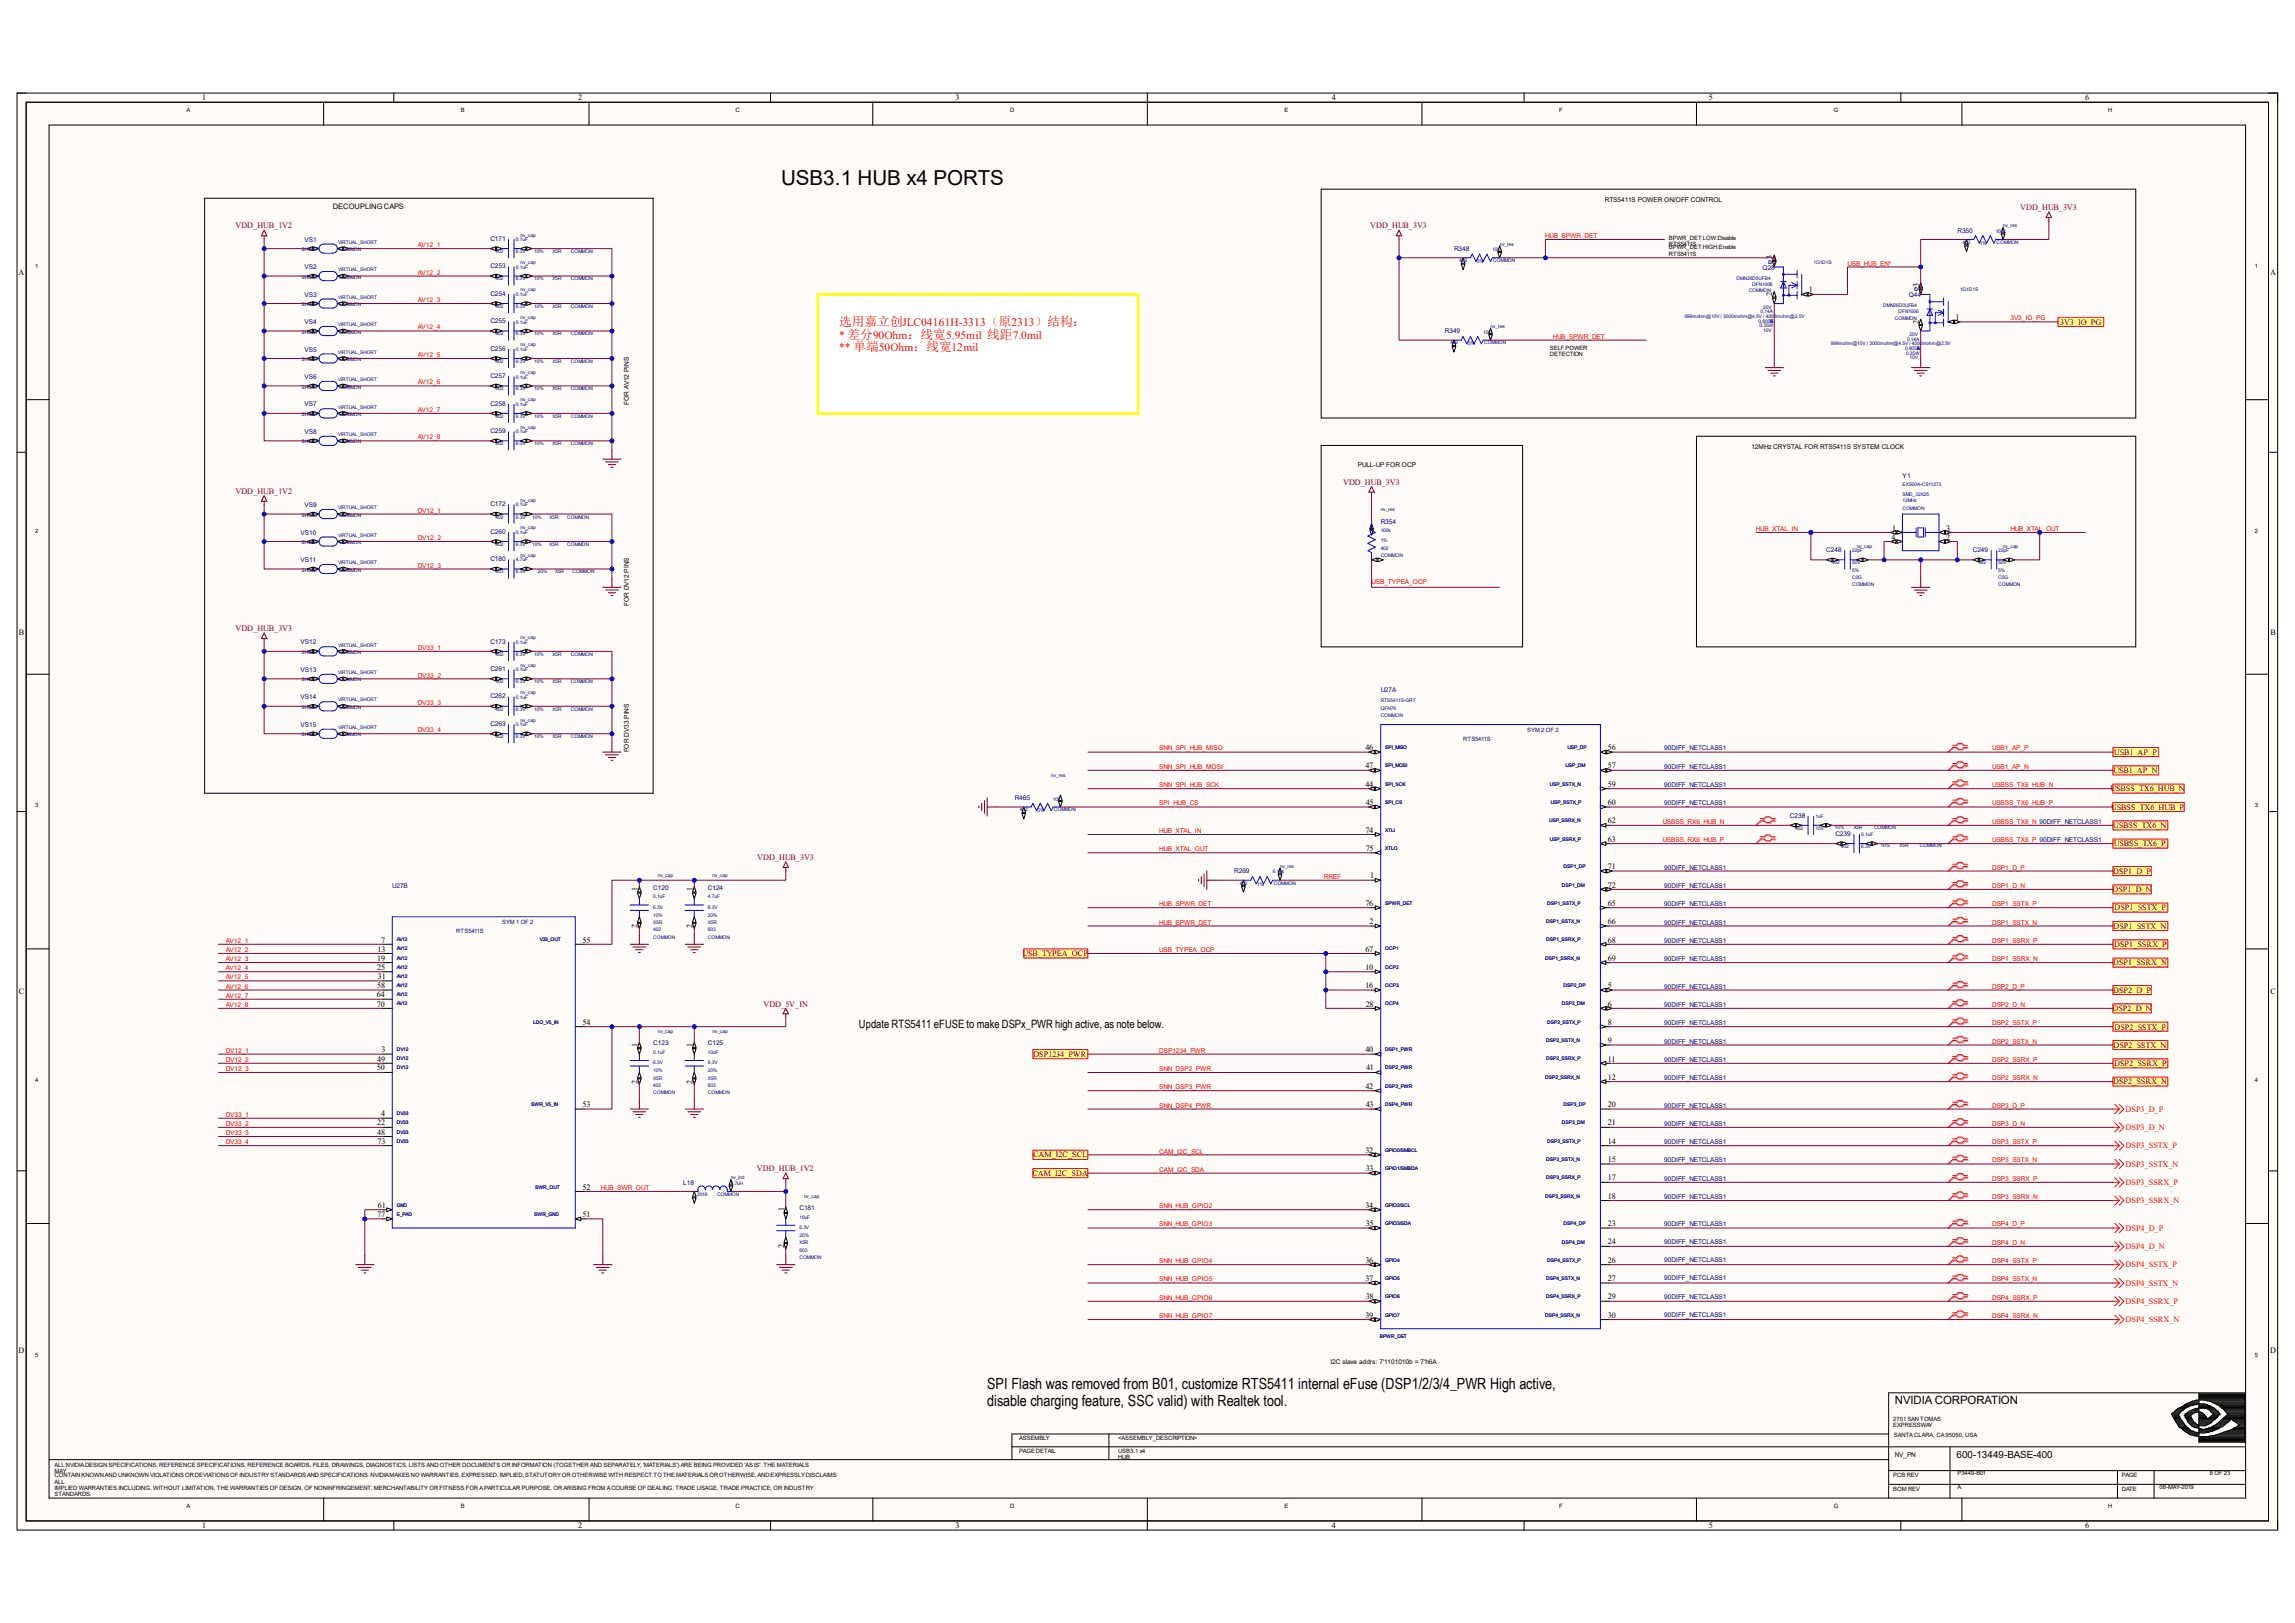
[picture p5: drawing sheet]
<svg xmlns="http://www.w3.org/2000/svg" width="297mm" height="210mm" viewBox="0 0 297 210" stroke-linecap="round" stroke-linejoin="round" font-family="sans-serif">
<defs><g id="words">
<text font-size="2.7" x="101.1" y="23.9">USB3.1 HUB x4 PORTS</text>
<g font-size="2">
<text x="127.8" y="179.7">SPI Flash was removed from B01, customize RTS5411 internal eFuse (DSP1/2/3/4_PWR High active,</text>
<text x="127.8" y="181.9">disable charging feature, SSC valid) with Realtek tool.</text>
</g>
<text font-size="1.7" fill="#f00" x="108.6" y="42.2">选用嘉立创JLC04161H-3313（原2313）结构：</text>
<g font-size="1.5" fill="#f00">
<text x="108.6" y="43.8">* 差分90Ohm：线宽5.95mil 线距7.0mil</text>
<text x="108.6" y="45.5">** 单端50Ohm：线宽12mil</text>
</g>
<g font-size="1.5">
<text x="111.2" y="133">Update RTS5411 eFUSE to make DSPx_PWR high active, as note below.</text>
<text x="245.2" y="181.7">NVIDIA CORPORATION</text>
</g>
<text font-size="1.3" x="253.2" y="188.7">600-13449-BASE-400</text>
<g font-size="1.1">
<text x="26.2" y="13">1</text>
<text x="74.8" y="13">2</text>
<text x="123.7" y="13">3</text>
<text x="172.4" y="13">4</text>
<text x="221.1" y="13">5</text>
<text x="269.9" y="13">6</text>
<text x="2.4" y="35.6">A</text>
<text x="229.4" y="33.6" transform="rotate(-90 229.4 33.6)">3</text>
<text x="293.8" y="35.6">A</text>
<text x="229.4" y="38.3" transform="rotate(-90 229.4 38.3)">2</text>
<text x="234.1" y="37.8">1</text>
<text x="248.3" y="41.9" transform="rotate(-90 248.3 41.9)">2</text>
<text x="248.3" y="37.1" transform="rotate(-90 248.3 37.1)">3</text>
<text x="253.1" y="41.4">1</text>
<text x="244.8" y="69.8">4</text>
<text x="244.9" y="68.7">1</text>
<text x="251.9" y="69.8">2</text>
<text x="251.9" y="68.7">3</text>
<text x="2.5" y="82.1">B</text>
<text x="293.8" y="82.1">B</text>
<text x="176.7" y="101.8">44</text>
<text x="176.7" y="97.1">46</text>
<text x="176.7" y="99.4">47</text>
<text x="208.1" y="97.1">56</text>
<text x="208.1" y="99.4">57</text>
<text x="208.1" y="101.8">59</text>
<text x="176.7" y="107.7">74</text>
<text x="176.7" y="104.2">45</text>
<text x="208.1" y="104.2">60</text>
<text x="208.1" y="106.6">62</text>
<text x="176.7" y="110.1">75</text>
<text x="177.3" y="113.7">1</text>
<text x="208.1" y="108.9">63</text>
<text x="208.1" y="112.5">71</text>
<text x="82.5" y="115.3" transform="rotate(-90 82.5 115.3)">1</text>
<text x="89.6" y="115.3" transform="rotate(-90 89.6 115.3)">1</text>
<text x="176.7" y="117.2">76</text>
<text x="177.2" y="119.6">2</text>
<text x="208.1" y="117.2">65</text>
<text x="208.1" y="119.6">66</text>
<text x="208.1" y="114.9">72</text>
<text x="48.8" y="124.3">19</text>
<text x="48.8" y="125.5">25</text>
<text x="48.9" y="123.1">13</text>
<text x="49.3" y="122">7</text>
<text x="75.4" y="122">55</text>
<text x="82.5" y="120.1" transform="rotate(-90 82.5 120.1)">2</text>
<text x="89.6" y="120.1" transform="rotate(-90 89.6 120.1)">2</text>
<text x="176.7" y="125.5">10</text>
<text x="176.7" y="123.1">67</text>
<text x="208.1" y="122">68</text>
<text x="208.1" y="124.3">69</text>
<text x="2.5" y="128.6">C</text>
<text x="48.8" y="129.1">64</text>
<text x="48.8" y="130.3">70</text>
<text x="48.8" y="127.9">58</text>
<text x="48.9" y="126.7">31</text>
<text x="176.7" y="127.9">16</text>
<text x="176.7" y="130.3">28</text>
<text x="208.1" y="127.9">5</text>
<text x="208.1" y="130.3">6</text>
<text x="293.8" y="128.6">C</text>
<text x="48.8" y="137.4">49</text>
<text x="49.4" y="136.2">3</text>
<text x="75.4" y="132.6">54</text>
<text x="82.5" y="135.5" transform="rotate(-90 82.5 135.5)">1</text>
<text x="89.6" y="135.5" transform="rotate(-90 89.6 135.5)">1</text>
<text x="176.7" y="136.2">40</text>
<text x="208.1" y="132.6">8</text>
<text x="208.1" y="135">9</text>
<text x="208.1" y="137.4">11</text>
<text x="48.8" y="138.5">50</text>
<text x="75.4" y="143.3">53</text>
<text x="82.5" y="140.2" transform="rotate(-90 82.5 140.2)">2</text>
<text x="89.6" y="140.2" transform="rotate(-90 89.6 140.2)">2</text>
<text x="176.7" y="140.9">42</text>
<text x="176.7" y="143.3">43</text>
<text x="176.8" y="138.5">41</text>
<text x="208.1" y="139.7">12</text>
<text x="208.1" y="143.3">20</text>
<text x="48.8" y="145.6">22</text>
<text x="48.8" y="146.8">48</text>
<text x="48.9" y="148">73</text>
<text x="49.3" y="144.4">4</text>
<text x="176.7" y="149.2">32</text>
<text x="208.1" y="148">14</text>
<text x="208.1" y="145.6">21</text>
<text x="75.4" y="153.9">52</text>
<text x="176.7" y="151.6">33</text>
<text x="208.1" y="150.4">15</text>
<text x="208.1" y="152.7">17</text>
<text x="208.1" y="155.1">18</text>
<text x="48.8" y="157.5">77</text>
<text x="48.9" y="156.3">61</text>
<text x="75.4" y="157.5">51</text>
<text x="101.5" y="161.5" transform="rotate(-90 101.5 161.5)">2</text>
<text x="101.5" y="156.8" transform="rotate(-90 101.5 156.8)">1</text>
<text x="176.7" y="156.3">34</text>
<text x="176.7" y="158.7">35</text>
<text x="208.1" y="158.7">23</text>
<text x="208.1" y="161">24</text>
<text x="176.7" y="163.4">36</text>
<text x="176.7" y="165.8">37</text>
<text x="208.1" y="163.4">26</text>
<text x="208.1" y="165.8">27</text>
<text x="176.7" y="170.5">39</text>
<text x="176.7" y="168.1">38</text>
<text x="208.1" y="168.1">29</text>
<text x="208.1" y="170.5">30</text>
<text x="2.4" y="175.1">D</text>
<text x="293.8" y="175.1">D</text>
<text x="26.2" y="197.7">1</text>
<text x="74.8" y="197.7">2</text>
<text x="123.7" y="197.7">3</text>
<text x="172.4" y="197.7">4</text>
<text x="221.1" y="197.7">5</text>
<text x="269.9" y="197.7">6</text>
</g>
<g font-size="1.1" fill="#800000">
<text x="30.5" y="29.5">VDD_HUB_1V2</text>
<text x="177.3" y="29.5">VDD_HUB_3V3</text>
<text x="261.5" y="27.2">VDD_HUB_3V3</text>
<text x="266.6" y="42">3V3_IO_PG</text>
<text x="30.5" y="63.9">VDD_HUB_1V2</text>
<text x="173.8" y="62.7">VDD_HUB_3V3</text>
<text x="30.5" y="81.7">VDD_HUB_3V3</text>
<text x="273.5" y="100">USB1_AP_N</text>
<text x="273.6" y="97.7">USB1_AP_P</text>
<text x="273.1" y="102.4">USBSS_TX6_HUB_N</text>
<text x="273.2" y="104.8">USBSS_TX6_HUB_P</text>
<text x="273.5" y="107.1">USBSS_TX6_N</text>
<text x="98" y="111.3">VDD_HUB_3V3</text>
<text x="273.5" y="113.1">DSP1_D_P</text>
<text x="273.6" y="109.5">USBSS_TX6_P</text>
<text x="273.4" y="115.4">DSP1_D_N</text>
<text x="273.6" y="117.8">DSP1_SSTX_P</text>
<text x="132.3" y="123.7">USB_TYPEA_OCP</text>
<text x="273.5" y="124.9">DSP1_SSRX_N</text>
<text x="273.5" y="120.2">DSP1_SSTX_N</text>
<text x="273.6" y="122.6">DSP1_SSRX_P</text>
<text x="98.8" y="130.3">VDD_5V_IN</text>
<text x="273.4" y="130.9">DSP2_D_N</text>
<text x="273.5" y="128.5">DSP2_D_P</text>
<text x="133.7" y="136.8">DSP1234_PWR</text>
<text x="273.5" y="135.6">DSP2_SSTX_N</text>
<text x="273.6" y="137.9">DSP2_SSRX_P</text>
<text x="273.6" y="133.2">DSP2_SSTX_P</text>
<text x="273.5" y="140.3">DSP2_SSRX_N</text>
<text x="133.7" y="149.8">CAM_I2C_SCL</text>
<text x="98" y="151.6">VDD_HUB_1V2</text>
<text x="133.6" y="152.1">CAM_I2C_SDA</text>
</g>
<g font-size="1.1" fill="#f00">
<text x="275.1" y="143.8">DSP3_D_P</text>
<text x="275.1" y="148.6">DSP3_SSTX_P</text>
<text x="275.1" y="146.2">DSP3_D_N</text>
<text x="275.1" y="155.7">DSP3_SSRX_N</text>
<text x="275.1" y="153.3">DSP3_SSRX_P</text>
<text x="275.1" y="151">DSP3_SSTX_N</text>
<text x="275.1" y="161.6">DSP4_D_N</text>
<text x="275.1" y="159.3">DSP4_D_P</text>
<text x="275.1" y="166.4">DSP4_SSTX_N</text>
<text x="275.1" y="164">DSP4_SSTX_P</text>
<text x="275.1" y="171.1">DSP4_SSRX_N</text>
<text x="275.1" y="168.7">DSP4_SSRX_P</text>
</g>
<text font-size="1" x="43.1" y="27.1">DECOUPLING CAPS</text>
<g font-size=".8">
<text x="24.1" y="14.5">A</text>
<text x="59.6" y="14.5">B</text>
<text x="95.2" y="14.5">C</text>
<text x="130.7" y="14.5">D</text>
<text x="166.2" y="14.5">E</text>
<text x="201.8" y="14.5">F</text>
<text x="237.3" y="14.5">G</text>
<text x="272.8" y="14.5">H</text>
<text x="207.7" y="26.1">RTS5411S POWER ON/OFF CONTROL</text>
<text x="4.6" y="34.6">1</text>
<text x="216" y="31.1">BPWR_DET LOW:Disable</text>
<text x="216" y="31.9">RTS5411S</text>
<text x="216" y="32.3">BPWR_DET HIGH:Enable</text>
<text x="216" y="33.1">RTS5411S</text>
<text x="291.8" y="34.6">1</text>
<text x="200.6" y="45.3">SELF POWER</text>
<text x="200.6" y="46.1">DETECTION</text>
<text x="81.4" y="52.4" transform="rotate(-90 81.4 52.4)">FOR AV12 PINS</text>
<text x="226.7" y="58">12MHz CRYSTAL FOR RTS5411S SYSTEM CLOCK</text>
<text x="175.7" y="60.4">PULL-UP FOR OCP</text>
<text x="4.6" y="69">2</text>
<text x="291.8" y="69">2</text>
<text x="81.4" y="78.4" transform="rotate(-90 81.4 78.4)">FOR DV12 PINS</text>
<text x="81.4" y="97.4" transform="rotate(-90 81.4 97.4)">FOR DV33 PINS</text>
<text x="4.6" y="104.5">3</text>
<text x="291.8" y="104.5">3</text>
<text x="4.6" y="140">4</text>
<text x="291.8" y="140">4</text>
<text x="4.6" y="175.6">5</text>
<text x="172.2" y="176.5">I2C slave addrs: 7'1101010b = 7'h6A</text>
<text x="291.8" y="175.6">5</text>
<text x="245" y="183.9">2701 SAN TOMAS</text>
<text x="245" y="184.7">EXPRESSWAY</text>
<text x="245.1" y="186">SANTA CLARA, CA 95050, USA</text>
<text x="7.1" y="191.2">CONTAIN KNOWN AND UNKNOWN VIOLATIONS OR DEVIATIONS OF INDUSTRY STANDARDS AND SPECIFICATIONS. NVIDIA MAKES NO WARRANTIES, EXPRESSED, IMPLIED, STATUTORY OR OTHERWISE WITH RESPECT TO THE MATERIALS OR OTHERWISE, AND EXPRESSLY DISCLAIMS</text>
<text x="7.1" y="189.8">ALL NVIDIA DESIGN SPECIFICATIONS, REFERENCE SPECIFICATIONS, REFERENCE BOARDS, FILES, DRAWINGS, DIAGNOSTICS, LISTS AND OTHER DOCUMENTS OR INFORMATION (TOGETHER AND SEPARATELY, 'MATERIALS') ARE BEING PROVIDED 'AS IS'. THE MATERIALS</text>
<text x="7.1" y="190.6">MAY</text>
<text x="131.9" y="188">PAGE DETAIL</text>
<text x="131.9" y="186.4">ASSEMBLY</text>
<text x="144.7" y="186.4">&lt;ASSEMBLY_DESCRIPTION&gt;</text>
<text x="144.7" y="188">USB3.1 x4</text>
<text x="144.7" y="188.8">HUB</text>
<text x="245" y="191.1">PCB REV</text>
<text x="245.2" y="188.6">NV_PN</text>
<text x="253.3" y="190.8">P3449-B01</text>
<text x="274.6" y="191.1">PAGE</text>
<text x="286" y="190.8">8 OF 23</text>
<text x="7.1" y="192">ALL</text>
<text x="7.1" y="192.7">IMPLIED WARRANTIES INCLUDING, WITHOUT LIMITATION, THE WARRANTIES OF DESIGN, OF NONINFRINGEMENT, MERCHANTABILITY OR FITNESS FOR A PARTICULAR PURPOSE, OR ARISING FROM A COURSE OF DEALING, TRADE USAGE, TRADE PRACTICE, OR INDUSTRY</text>
<text x="7.1" y="193.5">STANDARDS.</text>
<text x="24.1" y="195.1">A</text>
<text x="59.6" y="195.1">B</text>
<text x="95.2" y="195.1">C</text>
<text x="130.7" y="195.1">D</text>
<text x="166.2" y="195.1">E</text>
<text x="201.8" y="195.1">F</text>
<text x="237.3" y="195.1">G</text>
<text x="245" y="192.9">BOM REV</text>
<text x="253.3" y="192.6">A</text>
<text x="272.8" y="195.1">H</text>
<text x="274.6" y="192.9">DATE</text>
<text x="279.5" y="192.6">08-MAY-2019</text>
</g>
<g font-size=".8" fill="#000080">
<text x="39.4" y="34.8">VS2</text>
<text x="39.4" y="31.3">VS1</text>
<text x="63.5" y="34.7">C253</text>
<text x="63.5" y="31.2">C171</text>
<text x="188.2" y="32.5">R348</text>
<text x="228.1" y="35">Q28</text>
<text x="253.3" y="30.1">R350</text>
<text x="39.4" y="42">VS4</text>
<text x="39.4" y="38.4">VS3</text>
<text x="63.5" y="41.8">C255</text>
<text x="63.5" y="38.3">C254</text>
<text x="247" y="38.5">Q44</text>
<text x="39.4" y="45.5">VS5</text>
<text x="63.5" y="45.4">C256</text>
<text x="187" y="43.1">R349</text>
<text x="39.4" y="52.6">VS7</text>
<text x="39.4" y="49">VS6</text>
<text x="63.5" y="52.5">C258</text>
<text x="63.5" y="48.9">C257</text>
<text x="39.4" y="56.1">VS8</text>
<text x="63.5" y="56">C259</text>
<text x="39.4" y="65.6">VS9</text>
<text x="63.5" y="65.5">C172</text>
<text x="246.2" y="61.8">Y1</text>
<text x="38.9" y="69.2">VS10</text>
<text x="63.5" y="69">C260</text>
<text x="178.7" y="67.8">R354</text>
<text x="236.3" y="71.4">C248</text>
<text x="255.3" y="71.4">C249</text>
<text x="38.9" y="72.7">VS11</text>
<text x="63.5" y="72.6">C180</text>
<text x="38.9" y="83.4">VS12</text>
<text x="63.5" y="83.3">C173</text>
<text x="38.9" y="87">VS13</text>
<text x="63.5" y="86.8">C261</text>
<text x="178.7" y="89.5">U27A</text>
<text x="38.9" y="94.1">VS15</text>
<text x="38.9" y="90.5">VS14</text>
<text x="63.5" y="93.9">C263</text>
<text x="63.5" y="90.4">C262</text>
<text x="189.4" y="95.8">RTS5411S</text>
<text x="197.7" y="94.7">SYM 2 OF 2</text>
<text x="215.4" y="99.5">90DIFF_NETCLASS1</text>
<text x="215.4" y="97.1">90DIFF_NETCLASS1</text>
<text x="215.4" y="101.9">90DIFF_NETCLASS1</text>
<text x="131.3" y="103.5">R465</text>
<text x="215.4" y="104.2">90DIFF_NETCLASS1</text>
<text x="231.6" y="105.8">C238</text>
<text x="159.7" y="113">R269</text>
<text x="215.4" y="112.5">90DIFF_NETCLASS1</text>
<text x="237.5" y="108.2">C239</text>
<text x="50.8" y="114.9">U27B</text>
<text x="65" y="119.5">SYM 1 OF 2</text>
<text x="84.5" y="115.1">C120</text>
<text x="91.6" y="115.1">C124</text>
<text x="215.4" y="114.9">90DIFF_NETCLASS1</text>
<text x="215.4" y="119.6">90DIFF_NETCLASS1</text>
<text x="215.4" y="117.3">90DIFF_NETCLASS1</text>
<text x="59.1" y="120.7">RTS5411S</text>
<text x="215.4" y="124.4">90DIFF_NETCLASS1</text>
<text x="215.4" y="122">90DIFF_NETCLASS1</text>
<text x="215.4" y="130.3">90DIFF_NETCLASS1</text>
<text x="215.4" y="127.9">90DIFF_NETCLASS1</text>
<text x="84.5" y="135.3">C123</text>
<text x="91.6" y="135.3">C125</text>
<text x="215.4" y="137.4">90DIFF_NETCLASS1</text>
<text x="215.4" y="135">90DIFF_NETCLASS1</text>
<text x="215.4" y="132.7">90DIFF_NETCLASS1</text>
<text x="215.4" y="139.8">90DIFF_NETCLASS1</text>
<text x="215.4" y="143.3">90DIFF_NETCLASS1</text>
<text x="215.4" y="145.7">90DIFF_NETCLASS1</text>
<text x="215.4" y="148.1">90DIFF_NETCLASS1</text>
<text x="88.4" y="153.3">L18</text>
<text x="215.4" y="155.2">90DIFF_NETCLASS1</text>
<text x="215.4" y="152.8">90DIFF_NETCLASS1</text>
<text x="215.4" y="150.4">90DIFF_NETCLASS1</text>
<text x="103.5" y="156.6">C181</text>
<text x="215.4" y="161">90DIFF_NETCLASS1</text>
<text x="215.4" y="158.6">90DIFF_NETCLASS1</text>
<text x="215.4" y="165.7">90DIFF_NETCLASS1</text>
<text x="215.4" y="163.3">90DIFF_NETCLASS1</text>
<text x="215.4" y="170.4">90DIFF_NETCLASS1</text>
<text x="215.4" y="168.1">90DIFF_NETCLASS1</text>
</g>
<g font-size=".8" fill="#f00">
<text x="54.1" y="32">AV12_1</text>
<text x="54.1" y="35.6">AV12_2</text>
<text x="200" y="30.8">HUB_BPWR_DET</text>
<text x="239.1" y="34.4">USB_HUB_EN*</text>
<text x="54.1" y="39.1">AV12_3</text>
<text x="260.2" y="41.4">3V3_IO_PG</text>
<text x="54.1" y="42.6">AV12_4</text>
<text x="54.1" y="46.2">AV12_5</text>
<text x="201" y="43.8">HUB_SPWR_DET</text>
<text x="54.1" y="49.7">AV12_6</text>
<text x="54.1" y="53.3">AV12_7</text>
<text x="54.1" y="56.9">AV12_8</text>
<text x="54.1" y="66.3">DV12_1</text>
<text x="54.1" y="69.9">DV12_2</text>
<text x="227.2" y="68.7">HUB_XTAL_IN</text>
<text x="260.2" y="68.7">HUB_XTAL_OUT</text>
<text x="54.1" y="73.4">DV12_3</text>
<text x="177.5" y="75.6">USB_TYPEA_OCP</text>
<text x="54.1" y="84.1">DV33_1</text>
<text x="54.1" y="87.7">DV33_2</text>
<text x="54.1" y="91.2">DV33_3</text>
<text x="54.1" y="94.7">DV33_4</text>
<text x="150" y="97.1">SNN_SPI_HUB_MISO</text>
<text x="150" y="99.5">SNN_SPI_HUB_MOSI</text>
<text x="150" y="101.9">SNN_SPI_HUB_SCK</text>
<text x="257.8" y="99.5">USB1_AP_N</text>
<text x="257.8" y="97.1">USB1_AP_P</text>
<text x="257.8" y="101.9">USBSS_TX6_HUB_N</text>
<text x="150" y="107.8">HUB_XTAL_IN</text>
<text x="150" y="104.2">SPI_HUB_CS</text>
<text x="215.2" y="106.6">USBSS_RX6_HUB_N</text>
<text x="257.8" y="104.2">USBSS_TX6_HUB_P</text>
<text x="257.8" y="106.6">USBSS_TX6_N 90DIFF_NETCLASS1</text>
<text x="150" y="110.2">HUB_XTAL_OUT</text>
<text x="171.3" y="113.7">RREF</text>
<text x="215.2" y="109">USBSS_RX6_HUB_P</text>
<text x="257.8" y="112.5">DSP1_D_P</text>
<text x="257.8" y="109">USBSS_TX6_P 90DIFF_NETCLASS1</text>
<text x="150" y="119.6">HUB_BPWR_DET</text>
<text x="150" y="117.3">HUB_SPWR_DET</text>
<text x="257.8" y="114.9">DSP1_D_N</text>
<text x="257.8" y="119.6">DSP1_SSTX_N</text>
<text x="257.8" y="117.3">DSP1_SSTX_P</text>
<text x="29.2" y="122">AV12_1</text>
<text x="29.2" y="123.2">AV12_2</text>
<text x="29.2" y="124.4">AV12_3</text>
<text x="29.2" y="125.6">AV12_4</text>
<text x="150" y="123.2">USB_TYPEA_OCP</text>
<text x="257.8" y="124.4">DSP1_SSRX_N</text>
<text x="257.8" y="122">DSP1_SSRX_P</text>
<text x="29.2" y="126.7">AV12_5</text>
<text x="29.2" y="127.9">AV12_6</text>
<text x="29.2" y="129.1">AV12_7</text>
<text x="29.2" y="130.3">AV12_8</text>
<text x="257.8" y="130.3">DSP2_D_N</text>
<text x="257.8" y="127.9">DSP2_D_P</text>
<text x="29.2" y="136.2">DV12_1</text>
<text x="29.2" y="137.4">DV12_2</text>
<text x="150" y="136.2">DSP1234_PWR</text>
<text x="257.8" y="137.4">DSP2_SSRX_P</text>
<text x="257.8" y="135">DSP2_SSTX_N</text>
<text x="257.8" y="132.7">DSP2_SSTX_P</text>
<text x="29.2" y="138.6">DV12_3</text>
<text x="150" y="138.6">SNN_DSP2_PWR</text>
<text x="150" y="141">SNN_DSP3_PWR</text>
<text x="150" y="143.3">SNN_DSP4_PWR</text>
<text x="257.8" y="139.8">DSP2_SSRX_N</text>
<text x="257.8" y="143.3">DSP3_D_P</text>
<text x="29.2" y="144.5">DV33_1</text>
<text x="29.2" y="145.7">DV33_2</text>
<text x="29.2" y="146.9">DV33_3</text>
<text x="29.2" y="148.1">DV33_4</text>
<text x="150" y="149.3">CAM_I2C_SCL</text>
<text x="257.8" y="145.7">DSP3_D_N</text>
<text x="257.8" y="148.1">DSP3_SSTX_P</text>
<text x="77.8" y="154">HUB_SWR_OUT</text>
<text x="150" y="151.6">CAM_I2C_SDA</text>
<text x="257.8" y="155.2">DSP3_SSRX_N</text>
<text x="257.8" y="152.8">DSP3_SSRX_P</text>
<text x="257.8" y="150.4">DSP3_SSTX_N</text>
<text x="150" y="156.3">SNN_HUB_GPIO2</text>
<text x="150" y="158.7">SNN_HUB_GPIO3</text>
<text x="257.8" y="161.1">DSP4_D_N</text>
<text x="257.8" y="158.7">DSP4_D_P</text>
<text x="150" y="163.4">SNN_HUB_GPIO4</text>
<text x="150" y="165.8">SNN_HUB_GPIO5</text>
<text x="257.8" y="165.8">DSP4_SSTX_N</text>
<text x="257.8" y="163.4">DSP4_SSTX_P</text>
<text x="150" y="168.2">SNN_HUB_GPIO6</text>
<text x="150" y="170.6">SNN_HUB_GPIO7</text>
<text x="257.8" y="170.6">DSP4_SSRX_N</text>
<text x="257.8" y="168.2">DSP4_SSRX_P</text>
</g>
<g font-size=".6" fill="#000080">
<text x="259.2" y="29.4">nv_res</text>
<text x="39" y="32.5">SHUNT</text>
<text x="43.8" y="35.1">VIRTUAL_SHORT</text>
<text x="43.8" y="31.5">VIRTUAL_SHORT</text>
<text x="43.9" y="32.5">COMMON</text>
<text x="64.1" y="32.7">402</text>
<text x="66.8" y="34.8">0.1uF</text>
<text x="66.8" y="32.7">6.3V</text>
<text x="66.8" y="31.2">0.1uF</text>
<text x="67.4" y="34.2">nv_cap</text>
<text x="67.4" y="30.6">nv_cap</text>
<text x="69.1" y="32.7">10%</text>
<text x="71.5" y="32.7">X5R</text>
<text x="73.9" y="32.7">COMMON</text>
<text x="188.8" y="33.9">402</text>
<text x="191.1" y="34">5%</text>
<text x="193.1" y="32.5">10k</text>
<text x="193.2" y="33.9">COMMON</text>
<text x="194.1" y="31.8">nv_res</text>
<text x="228.9" y="34.2">D</text>
<text x="234.7" y="34.2">1G1D1S</text>
<text x="254" y="31.5">402</text>
<text x="256.2" y="31.7">1%</text>
<text x="258.3" y="30.1">100k</text>
<text x="258.4" y="31.5">COMMON</text>
<text x="39" y="39.6">SHUNT</text>
<text x="39" y="36.1">SHUNT</text>
<text x="43.8" y="38.7">VIRTUAL_SHORT</text>
<text x="43.9" y="39.6">COMMON</text>
<text x="43.9" y="36.1">COMMON</text>
<text x="64.1" y="39.8">402</text>
<text x="64.1" y="36.3">402</text>
<text x="66.8" y="41.9">0.1uF</text>
<text x="66.8" y="39.8">6.3V</text>
<text x="66.8" y="38.3">0.1uF</text>
<text x="66.8" y="36.3">6.3V</text>
<text x="67.4" y="41.3">nv_cap</text>
<text x="67.4" y="37.7">nv_cap</text>
<text x="69.1" y="39.8">10%</text>
<text x="69.1" y="36.3">10%</text>
<text x="71.5" y="39.8">X5R</text>
<text x="71.5" y="36.3">X5R</text>
<text x="73.9" y="39.8">COMMON</text>
<text x="73.9" y="36.3">COMMON</text>
<text x="218" y="41.1">999mohm@10V / 3000mohm@4.5V / 4000mohm@2.5V</text>
<text x="224.7" y="36.2">DMN26D0UFB4</text>
<text x="226.3" y="37.8">COMMON</text>
<text x="226.8" y="37">DFN1006</text>
<text x="227.6" y="41.7">0.805A</text>
<text x="227.8" y="40.6">0.14A</text>
<text x="228.2" y="40">20V</text>
<text x="229.1" y="41.7">S</text>
<text x="243.7" y="39.8">DMN26D0UFB4</text>
<text x="245.2" y="41.4">COMMON</text>
<text x="245.7" y="40.6">DFN1006</text>
<text x="247.8" y="37.7">D</text>
<text x="253.7" y="37.7">1G1D1S</text>
<text x="39" y="46.7">SHUNT</text>
<text x="39" y="43.2">SHUNT</text>
<text x="43.8" y="45.8">VIRTUAL_SHORT</text>
<text x="43.8" y="42.2">VIRTUAL_SHORT</text>
<text x="43.9" y="46.7">COMMON</text>
<text x="43.9" y="43.2">COMMON</text>
<text x="64.1" y="46.9">402</text>
<text x="64.1" y="43.4">402</text>
<text x="66.8" y="46.9">6.3V</text>
<text x="66.8" y="45.4">0.1uF</text>
<text x="66.8" y="43.4">6.3V</text>
<text x="67.4" y="44.8">nv_cap</text>
<text x="69.1" y="46.9">10%</text>
<text x="69.1" y="43.4">10%</text>
<text x="71.5" y="46.9">X5R</text>
<text x="71.5" y="43.4">X5R</text>
<text x="73.9" y="46.9">COMMON</text>
<text x="73.9" y="43.4">COMMON</text>
<text x="187.7" y="44.6">402</text>
<text x="189.9" y="44.7">5%</text>
<text x="191.9" y="43.2">10k</text>
<text x="192.1" y="44.6">COMMON</text>
<text x="192.9" y="42.5">nv_res</text>
<text x="227.7" y="42.3">0.35W</text>
<text x="228.2" y="42.9">10V</text>
<text x="236.9" y="44.7">999mohm@10V / 3000mohm@4.5V / 4000mohm@2.5V</text>
<text x="246.5" y="45.3">0.805A</text>
<text x="246.7" y="45.9">0.35W</text>
<text x="246.8" y="44.1">0.14A</text>
<text x="247.1" y="43.5">20V</text>
<text x="247.1" y="46.5">10V</text>
<text x="248.1" y="45.3">S</text>
<text x="39" y="53.8">SHUNT</text>
<text x="39" y="50.3">SHUNT</text>
<text x="43.8" y="52.9">VIRTUAL_SHORT</text>
<text x="43.8" y="49.3">VIRTUAL_SHORT</text>
<text x="43.9" y="53.8">COMMON</text>
<text x="43.9" y="50.3">COMMON</text>
<text x="64.1" y="50.5">402</text>
<text x="66.8" y="52.5">0.1uF</text>
<text x="66.8" y="50.5">6.3V</text>
<text x="66.8" y="49">0.1uF</text>
<text x="67.4" y="51.9">nv_cap</text>
<text x="67.4" y="48.4">nv_cap</text>
<text x="69.1" y="50.5">10%</text>
<text x="71.5" y="50.5">X5R</text>
<text x="73.9" y="50.5">COMMON</text>
<text x="39" y="57.4">SHUNT</text>
<text x="43.8" y="56.4">VIRTUAL_SHORT</text>
<text x="43.9" y="57.4">COMMON</text>
<text x="64.1" y="57.6">402</text>
<text x="64.1" y="54.1">402</text>
<text x="66.8" y="57.6">6.3V</text>
<text x="66.8" y="56.1">0.1uF</text>
<text x="66.8" y="54.1">6.3V</text>
<text x="67.4" y="55.5">nv_cap</text>
<text x="69.1" y="57.6">10%</text>
<text x="69.1" y="54.1">10%</text>
<text x="71.5" y="57.6">X5R</text>
<text x="71.5" y="54.1">X5R</text>
<text x="73.9" y="57.6">COMMON</text>
<text x="73.9" y="54.1">COMMON</text>
<text x="43.8" y="65.9">VIRTUAL_SHORT</text>
<text x="66.8" y="65.5">0.1uF</text>
<text x="67.4" y="64.9">nv_cap</text>
<text x="246.2" y="62.9">EXS00A-CS11273</text>
<text x="246.2" y="64.1">SMD_32X25</text>
<text x="246.2" y="64.9">12MHz</text>
<text x="39" y="70.4">SHUNT</text>
<text x="39" y="66.8">SHUNT</text>
<text x="43.8" y="69.5">VIRTUAL_SHORT</text>
<text x="43.9" y="70.4">COMMON</text>
<text x="43.9" y="66.8">COMMON</text>
<text x="64.1" y="70.7">402</text>
<text x="64.1" y="67.1">402</text>
<text x="66.8" y="70.7">6.3V</text>
<text x="66.8" y="69.1">0.1uF</text>
<text x="66.8" y="67.1">6.3V</text>
<text x="67.4" y="68.5">nv_cap</text>
<text x="68.9" y="70.7">10%</text>
<text x="68.9" y="67.1">10%</text>
<text x="71.1" y="70.7">X5R</text>
<text x="71.1" y="67.1">X5R</text>
<text x="73.4" y="70.7">COMMON</text>
<text x="73.4" y="67.1">COMMON</text>
<text x="178.7" y="71.1">402</text>
<text x="178.7" y="70.2">1%</text>
<text x="178.7" y="66.1">nv_res</text>
<text x="178.7" y="68.9">100k</text>
<text x="239.7" y="71.5">22pF</text>
<text x="240.3" y="70.9">nv_cap</text>
<text x="246.2" y="66">COMMON</text>
<text x="258.6" y="71.5">22pF</text>
<text x="259.2" y="70.9">nv_cap</text>
<text x="39" y="74">SHUNT</text>
<text x="43.8" y="73">VIRTUAL_SHORT</text>
<text x="43.9" y="74">COMMON</text>
<text x="64.1" y="74.2">603</text>
<text x="66.8" y="74.2">6.3V</text>
<text x="66.8" y="72.6">4.7uF</text>
<text x="67.4" y="72.1">nv_cap</text>
<text x="69.6" y="74.2">20%</text>
<text x="71.8" y="74.2">X5R</text>
<text x="74.1" y="74.2">COMMON</text>
<text x="178.7" y="72.1">COMMON</text>
<text x="237.1" y="73">402</text>
<text x="239.7" y="74.9">C0G</text>
<text x="239.7" y="73">50V</text>
<text x="239.7" y="75.9">COMMON</text>
<text x="239.7" y="74">5%</text>
<text x="256" y="73">402</text>
<text x="258.6" y="74.9">C0G</text>
<text x="258.6" y="73">50V</text>
<text x="258.6" y="75.9">COMMON</text>
<text x="258.6" y="74">5%</text>
<text x="43.8" y="83.7">VIRTUAL_SHORT</text>
<text x="66.8" y="83.3">0.1uF</text>
<text x="67.4" y="82.7">nv_cap</text>
<text x="39" y="88.2">SHUNT</text>
<text x="39" y="84.6">SHUNT</text>
<text x="43.8" y="87.2">VIRTUAL_SHORT</text>
<text x="43.9" y="88.2">COMMON</text>
<text x="43.9" y="84.6">COMMON</text>
<text x="64.1" y="88.4">402</text>
<text x="64.1" y="84.9">402</text>
<text x="66.8" y="88.4">6.3V</text>
<text x="66.8" y="86.9">0.1uF</text>
<text x="66.8" y="84.9">6.3V</text>
<text x="67.4" y="86.3">nv_cap</text>
<text x="67.4" y="89.8">nv_cap</text>
<text x="69.1" y="88.4">10%</text>
<text x="69.1" y="84.9">10%</text>
<text x="71.5" y="88.4">X5R</text>
<text x="71.5" y="84.9">X5R</text>
<text x="73.9" y="88.4">COMMON</text>
<text x="73.9" y="84.9">COMMON</text>
<text x="39" y="95.3">SHUNT</text>
<text x="39" y="91.7">SHUNT</text>
<text x="43.8" y="94.3">VIRTUAL_SHORT</text>
<text x="43.8" y="90.8">VIRTUAL_SHORT</text>
<text x="43.9" y="95.3">COMMON</text>
<text x="43.9" y="91.7">COMMON</text>
<text x="64.1" y="95.5">402</text>
<text x="64.1" y="91.9">402</text>
<text x="66.8" y="95.5">6.3V</text>
<text x="66.8" y="94">0.1uF</text>
<text x="66.8" y="91.9">6.3V</text>
<text x="66.8" y="90.4">0.1uF</text>
<text x="67.4" y="93.4">nv_cap</text>
<text x="69.1" y="95.5">10%</text>
<text x="69.1" y="91.9">10%</text>
<text x="71.5" y="95.5">X5R</text>
<text x="71.5" y="91.9">X5R</text>
<text x="73.9" y="95.5">COMMON</text>
<text x="73.9" y="91.9">COMMON</text>
<text x="178.7" y="90.9">RTS5411S-GRT</text>
<text x="178.7" y="91.9">QFN76</text>
<text x="178.7" y="92.8">COMMON</text>
<text x="136.1" y="100.5">nv_res</text>
<text x="179.3" y="101.7">SPI_SCK</text>
<text x="179.3" y="96.9">SPI_MISO</text>
<text x="179.3" y="99.3">SPI_MOSI</text>
<text x="200.6" y="101.7">USP_SSTX_N</text>
<text x="202.6" y="99.3">USP_DM</text>
<text x="202.9" y="96.9">USP_DP</text>
<text x="132" y="105">402</text>
<text x="134.3" y="105.1">5%</text>
<text x="136.3" y="103.6">10k</text>
<text x="136.4" y="105">COMMON</text>
<text x="179.3" y="104.1">SPI_CS</text>
<text x="179.3" y="107.6">XTLI</text>
<text x="200.5" y="106.4">USP_SSRX_N</text>
<text x="200.7" y="104.1">USP_SSTX_P</text>
<text x="232.3" y="107.4">402</text>
<text x="234.9" y="107.4">10V</text>
<text x="234.9" y="105.8">1uF</text>
<text x="237.4" y="107.2">10%</text>
<text x="239.9" y="107.2">X5R</text>
<text x="242.5" y="107.2">COMMON</text>
<text x="85.1" y="113.5">nv_cap</text>
<text x="92.2" y="113.5">nv_cap</text>
<text x="164.7" y="113">6.19k</text>
<text x="165.7" y="112.4">nv_res</text>
<text x="179.3" y="110">XTLO</text>
<text x="200.6" y="108.8">USP_SSRX_P</text>
<text x="202.4" y="112.4">DSP1_DP</text>
<text x="238.3" y="109.7">402</text>
<text x="240.9" y="109.7">6.3V</text>
<text x="240.9" y="108.2">0.1uF</text>
<text x="243.4" y="109.6">10%</text>
<text x="245.8" y="109.6">X5R</text>
<text x="248.5" y="109.6">COMMON</text>
<text x="84.5" y="119.5">X5R</text>
<text x="84.5" y="117.6">6.3V</text>
<text x="84.5" y="118.6">10%</text>
<text x="84.5" y="116.2">0.1uF</text>
<text x="91.6" y="119.5">X5R</text>
<text x="91.6" y="117.6">6.3V</text>
<text x="91.6" y="118.6">20%</text>
<text x="91.6" y="116.2">4.7uF</text>
<text x="160.4" y="114.5">402</text>
<text x="162.7" y="114.6">1%</text>
<text x="164.8" y="114.5">COMMON</text>
<text x="179.3" y="117.1">SPWR_DET</text>
<text x="200.1" y="119.5">DSP1_SSTX_N</text>
<text x="200.2" y="117.1">DSP1_SSTX_P</text>
<text x="202.1" y="114.7">DSP1_DM</text>
<text x="51.4" y="121.8">AV12</text>
<text x="51.4" y="123">AV12</text>
<text x="51.4" y="124.2">AV12</text>
<text x="51.4" y="125.3">AV12</text>
<text x="69.8" y="121.8">V33_OUT</text>
<text x="84.5" y="120.5">402</text>
<text x="84.5" y="121.5">COMMON</text>
<text x="91.6" y="120.5">603</text>
<text x="91.6" y="121.5">COMMON</text>
<text x="179.3" y="125.3">OCP2</text>
<text x="179.3" y="123">OCP1</text>
<text x="200" y="124.2">DSP1_SSRX_N</text>
<text x="200.1" y="121.8">DSP1_SSRX_P</text>
<text x="51.4" y="126.5">AV12</text>
<text x="51.4" y="127.7">AV12</text>
<text x="51.4" y="128.9">AV12</text>
<text x="51.4" y="130.1">AV12</text>
<text x="179.3" y="127.7">OCP3</text>
<text x="179.3" y="130.1">OCP4</text>
<text x="202.1" y="130.1">DSP2_DM</text>
<text x="202.4" y="127.7">DSP2_DP</text>
<text x="51.4" y="136">DV12</text>
<text x="51.4" y="137.2">DV12</text>
<text x="69" y="132.5">LDO_V5_IN</text>
<text x="84.5" y="137.7">6.3V</text>
<text x="84.5" y="136.4">0.1uF</text>
<text x="85.1" y="133.6">nv_cap</text>
<text x="91.6" y="137.7">6.3V</text>
<text x="91.6" y="136.4">10uF</text>
<text x="92.2" y="133.6">nv_cap</text>
<text x="179.3" y="136">DSP1_PWR</text>
<text x="200.1" y="134.8">DSP2_SSTX_N</text>
<text x="200.1" y="137.2">DSP2_SSRX_P</text>
<text x="200.2" y="132.5">DSP2_SSTX_P</text>
<text x="51.4" y="138.4">DV12</text>
<text x="68.7" y="143.1">SWR_V5_IN</text>
<text x="84.5" y="139.7">X5R</text>
<text x="84.5" y="140.6">402</text>
<text x="84.5" y="141.6">COMMON</text>
<text x="84.5" y="138.8">10%</text>
<text x="91.6" y="139.7">X5R</text>
<text x="91.6" y="140.6">603</text>
<text x="91.6" y="141.6">COMMON</text>
<text x="91.6" y="138.8">20%</text>
<text x="179.3" y="138.4">DSP2_PWR</text>
<text x="179.3" y="140.8">DSP3_PWR</text>
<text x="179.3" y="143.1">DSP4_PWR</text>
<text x="200" y="139.6">DSP2_SSRX_N</text>
<text x="202.4" y="143.1">DSP3_DP</text>
<text x="51.4" y="144.3">DV33</text>
<text x="51.4" y="145.5">DV33</text>
<text x="51.4" y="146.7">DV33</text>
<text x="51.4" y="147.9">DV33</text>
<text x="179.3" y="149.1">GPIO0/SMBCL</text>
<text x="200.2" y="147.9">DSP3_SSTX_P</text>
<text x="202.1" y="145.5">DSP3_DM</text>
<text x="69.3" y="153.8">SWR_OUT</text>
<text x="90.2" y="154.7">2016</text>
<text x="92.8" y="154.7">COMMON</text>
<text x="94.6" y="152.6">nv_ind</text>
<text x="94.6" y="153.3">4.7uH</text>
<text x="104.1" y="155">nv_cap</text>
<text x="179.3" y="151.4">GPIO1/SMBDA</text>
<text x="200" y="155">DSP3_SSRX_N</text>
<text x="200.1" y="150.2">DSP3_SSTX_N</text>
<text x="200.1" y="152.6">DSP3_SSRX_P</text>
<text x="51.4" y="156.2">GND</text>
<text x="51.4" y="157.4">E_PAD</text>
<text x="69.1" y="157.4">SWR_GND</text>
<text x="103.5" y="161">X5R</text>
<text x="103.5" y="159">6.3V</text>
<text x="103.5" y="162">603</text>
<text x="103.5" y="160.1">20%</text>
<text x="103.5" y="157.7">10uF</text>
<text x="179.3" y="156.2">GPIO2/SCL</text>
<text x="179.3" y="158.5">GPIO3/SDA</text>
<text x="202.1" y="160.9">DSP4_DM</text>
<text x="202.4" y="158.5">DSP4_DP</text>
<text x="103.5" y="162.9">COMMON</text>
<text x="179.3" y="163.3">GPIO4</text>
<text x="179.3" y="165.7">GPIO5</text>
<text x="200.1" y="165.7">DSP4_SSTX_N</text>
<text x="200.2" y="163.3">DSP4_SSTX_P</text>
<text x="178.6" y="173.1">BPWR_DET</text>
<text x="179.3" y="168">GPIO6</text>
<text x="179.3" y="170.4">GPIO7</text>
<text x="200" y="170.4">DSP4_SSRX_N</text>
<text x="200.1" y="168">DSP4_SSRX_P</text>
</g>
<text font-size=".3" fill="#fff" x="234.4" y="68.8">HUB_XTAL_IN</text>
</g></defs>
<path d="M2.2 12h292.6v186h-292.6z" fill-rule="evenodd" fill="#fffcf8"/>
<path d="M2.2 12h292.6v186h-292.6z" fill="none" stroke="#000" stroke-width=".13"/>
<path d="M3.4 13.2h290.2v183.6h-290.2z" fill-rule="evenodd" fill="#fffcf8"/>
<g fill="none" stroke="#000" stroke-width=".13">
<path d="M2.2 12h1.2M3.4 13.2h290.2v183.6h-290.2zM51 12v1.2M99.7 12v1.2M148.5 12v1.2M197.2 12v1.2M246 12v1.2M293.6 12h1.2v1.2M2.2 58.5h1.2M293.6 58.5h1.2M2.2 105h1.2M293.6 105h1.2"/>
<path d="M2.2 151.5h1.2M293.6 151.5h1.2M51 196.8v1.2M99.7 196.8v1.2M148.5 196.8v1.2M197.2 196.8v1.2M246 196.8v1.2M294.8 196.8v1.2"/>
</g>
<circle cx="234.4" cy="68.9" r=".24" fill="#000080"/>
<circle cx="234.4" cy="68.9" r=".24" fill="none" stroke="#000080" stroke-width=".13"/>
<path d="M89.9 154.2l.2 .7h-.5z" fill="#f8fcff"/>
<path d="M89.9 154.2l.2 .7h-.5z" fill="none" stroke="#000" stroke-width=".13"/>
<path d="M89.6 155h.5l-.2 .7z" fill="#f8fcff"/>
<path d="M89.6 155h.5l-.2 .7z" fill="none" stroke="#000" stroke-width=".13"/>
<path d="M94.4 153.5h.4l-.2 .7z" fill="#f8fcff"/>
<path d="M94.4 153.5h.4l-.2 .7z" fill="none" stroke="#000" stroke-width=".13"/>
<path d="M94.6 152.6l.2 .7h-.4z" fill="#f8fcff"/>
<path d="M40.1 46.4h1.2M94.6 152.6l.2 .7h-.4z" fill="none" stroke="#000" stroke-width=".13"/>
<path d="M90.3 153.9v.3h-.4M94.1 153.9v.3h.5" fill="none" stroke="#000bff" stroke-width=".13"/>
<path d="M90.3 153.9a.47 .47 0 0 1 .5-.4 .47 .47 0 0 1 .5 .4 .47 .47 0 0 1 .4-.4 .47 .47 0 0 1 .5 .4 .47 .47 0 0 1 .5-.4 .47 .47 0 0 1 .5 .4 .48 .48 0 0 1 .4-.4 .48 .48 0 0 1 .5 .4" fill="none" stroke="#00f" stroke-width=".13"/>
<path d="M40.6 46.1l.7 .3-.7 .2z" fill="#f8fcff"/>
<path d="M40.6 46.1l.7 .3-.7 .2z" fill="none" stroke="#000" stroke-width=".13"/>
<path d="M39.7 46.4l.8-.3v.5z" fill="#f8fcff"/>
<path d="M39.7 46.4l.8-.3v.5zM43.7 46.4h1.1" fill="none" stroke="#000" stroke-width=".13"/>
<path d="M43.7 46.4l.7-.3v.5z" fill="#f8fcff"/>
<path d="M43.7 46.4l.7-.3v.5z" fill="none" stroke="#000" stroke-width=".13"/>
<path d="M44.5 46.1l.7 .3-.7 .2z" fill="#f8fcff"/>
<path d="M44.5 46.1l.7 .3-.7 .2z" fill="none" stroke="#000" stroke-width=".13"/>
<path d="M41.9 47h1.2M41.9 45.8h1.2" fill="none" stroke="#000bff" stroke-width=".13"/>
<path d="M41.9 45.8a.59 .59 0 0 0-.6 .6 .59 .59 0 0 0 .6 .6M43.1 45.8a.59 .59 0 0 1 .6 .6 .59 .59 0 0 1-.6 .6" fill="none" stroke="#00f" stroke-width=".13"/>
<path d="M188.2 44l.2 .7h-.5z" fill="#f8fcff"/>
<path d="M188.2 44l.2 .7h-.5z" fill="none" stroke="#000" stroke-width=".13"/>
<path d="M187.9 44.9h.5l-.2 .7z" fill="#f8fcff"/>
<path d="M187.9 44.9h.5l-.2 .7z" fill="none" stroke="#000" stroke-width=".13"/>
<path d="M192.7 43.3h.4l-.2 .7z" fill="#f8fcff"/>
<path d="M192.7 43.3h.4l-.2 .7z" fill="none" stroke="#000" stroke-width=".13"/>
<path d="M192.9 42.5l.2 .7h-.4z" fill="#f8fcff"/>
<path d="M63.8 46.4h1.2M192.9 42.5l.2 .7h-.4z" fill="none" stroke="#000" stroke-width=".13"/>
<path d="M188.2 44h.9l.2-.4 .5 .9 .5-.9 .5 .9 .4-.9 .5 .9 .2-.5h1" fill="none" stroke="#000bff" stroke-width=".13"/>
<path d="M64.3 46.1l.7 .3-.7 .2z" fill="#f8fcff"/>
<path d="M64.3 46.1l.7 .3-.7 .2z" fill="none" stroke="#000" stroke-width=".13"/>
<path d="M63.4 46.4l.7-.3v.5z" fill="#f8fcff"/>
<path d="M63.4 46.4l.7-.3v.5zM67.3 46.4h1.2" fill="none" stroke="#000" stroke-width=".13"/>
<path d="M67.3 46.4l.8-.3v.5z" fill="#f8fcff"/>
<path d="M67.3 46.4l.8-.3v.5z" fill="none" stroke="#000" stroke-width=".13"/>
<path d="M68.2 46.1l.7 .3-.7 .2z" fill="#f8fcff"/>
<path d="M68.2 46.1l.7 .3-.7 .2zM40.1 87.8h1.2" fill="none" stroke="#000" stroke-width=".13"/>
<path d="M65 46.4h.8M65.8 45.2v2.4M66.5 46.4h.8M66.5 45.2v2.4" fill="none" stroke="#000bff" stroke-width=".13"/>
<path d="M40.6 87.6l.7 .2-.7 .3z" fill="#f8fcff"/>
<path d="M40.6 87.6l.7 .2-.7 .3z" fill="none" stroke="#000" stroke-width=".13"/>
<path d="M39.8 87.8l.7-.2v.5z" fill="#f8fcff"/>
<path d="M39.8 87.8l.7-.2v.5zM43.7 87.8h1.1" fill="none" stroke="#000" stroke-width=".13"/>
<path d="M43.7 87.8l.7-.2v.5z" fill="#f8fcff"/>
<path d="M43.7 87.8l.7-.2v.5z" fill="none" stroke="#000" stroke-width=".13"/>
<path d="M44.5 87.6l.7 .2-.7 .3z" fill="#f8fcff"/>
<path d="M44.5 87.6l.7 .2-.7 .3zM63.8 87.8h1.2" fill="none" stroke="#000" stroke-width=".13"/>
<path d="M41.9 88.4h1.2M41.9 87.2h1.2" fill="none" stroke="#000bff" stroke-width=".13"/>
<path d="M41.9 87.2a.59 .59 0 0 0-.6 .6 .59 .59 0 0 0 .6 .6M43.1 87.2a.59 .59 0 0 1 .6 .6 .59 .59 0 0 1-.6 .6" fill="none" stroke="#00f" stroke-width=".13"/>
<path d="M64.3 87.6l.7 .2-.7 .3z" fill="#f8fcff"/>
<path d="M64.3 87.6l.7 .2-.7 .3z" fill="none" stroke="#000" stroke-width=".13"/>
<path d="M63.4 87.8l.8-.2v.5z" fill="#f8fcff"/>
<path d="M63.4 87.8l.8-.2v.5zM67.3 87.8h1.2" fill="none" stroke="#000" stroke-width=".13"/>
<path d="M67.3 87.8l.8-.2v.5z" fill="#f8fcff"/>
<path d="M67.3 87.8l.8-.2v.5z" fill="none" stroke="#000" stroke-width=".13"/>
<path d="M68.2 87.6l.7 .2-.7 .3z" fill="#f8fcff"/>
<path d="M245 68.9h1.2M68.2 87.6l.7 .2-.7 .3z" fill="none" stroke="#000" stroke-width=".13"/>
<path d="M65 87.8h.8M65.8 86.7v2.3M66.5 87.8h.8M66.5 86.7v2.3" fill="none" stroke="#000bff" stroke-width=".13"/>
<path d="M245.5 68.7l.7 .2-.7 .2z" fill="#f8fcff"/>
<path d="M245.5 68.7l.7 .2-.7 .2z" fill="none" stroke="#000" stroke-width=".13"/>
<path d="M244.7 68.9l.7-.2v.4z" fill="#f8fcff"/>
<path d="M244.7 68.9l.7-.2v.4zM250.9 70.1h1.2" fill="none" stroke="#000" stroke-width=".13"/>
<path d="M250.9 70.1l.8-.3v.5z" fill="#f8fcff"/>
<path d="M250.9 70.1l.8-.3v.5z" fill="none" stroke="#000" stroke-width=".13"/>
<path d="M251.8 69.8l.7 .3-.7 .2z" fill="#f8fcff"/>
<path d="M250.9 68.9h1.2M251.8 69.8l.7 .3-.7 .2z" fill="none" stroke="#000" stroke-width=".13"/>
<path d="M250.9 68.9l.8-.2v.4z" fill="#f8fcff"/>
<path d="M250.9 68.9l.8-.2v.4z" fill="none" stroke="#000" stroke-width=".13"/>
<path d="M251.8 68.7l.7 .2-.7 .2z" fill="#f8fcff"/>
<path d="M245 70.1h1.2M251.8 68.7l.7 .2-.7 .2z" fill="none" stroke="#000" stroke-width=".13"/>
<path d="M245.5 69.8l.7 .3-.7 .2z" fill="#f8fcff"/>
<path d="M245.5 69.8l.7 .3-.7 .2z" fill="none" stroke="#000" stroke-width=".13"/>
<path d="M244.7 70.1l.7-.3v.5z" fill="#f8fcff"/>
<path d="M40.1 42.8h1.2M244.7 70.1l.7-.3v.5z" fill="none" stroke="#000" stroke-width=".13"/>
<path d="M246.2 68.9h1.8M246.2 66.5h4.7v4.8h-4.7zM248 68.3v1.2M248.2 68.3h.7v1.2h-.7zM249.2 68.3v1.2M249.2 68.9h1.7" fill="none" stroke="#000bff" stroke-width=".13"/>
<path d="M40.6 42.6l.7 .2-.7 .3z" fill="#f8fcff"/>
<path d="M40.6 42.6l.7 .2-.7 .3z" fill="none" stroke="#000" stroke-width=".13"/>
<path d="M39.7 42.8l.8-.2v.5z" fill="#f8fcff"/>
<path d="M39.7 42.8l.8-.2v.5zM43.7 42.8h1.1" fill="none" stroke="#000" stroke-width=".13"/>
<path d="M43.7 42.8l.7-.2v.5z" fill="#f8fcff"/>
<path d="M43.7 42.8l.7-.2v.5z" fill="none" stroke="#000" stroke-width=".13"/>
<path d="M44.5 42.6l.7 .2-.7 .3z" fill="#f8fcff"/>
<path d="M44.5 42.6l.7 .2-.7 .3z" fill="none" stroke="#000" stroke-width=".13"/>
<path d="M41.9 43.4h1.2M41.9 42.2h1.2" fill="none" stroke="#000bff" stroke-width=".13"/>
<path d="M41.9 42.2a.59 .59 0 0 0-.6 .6 .59 .59 0 0 0 .6 .6M43.1 42.2a.59 .59 0 0 1 .6 .6 .59 .59 0 0 1-.6 .6" fill="none" stroke="#00f" stroke-width=".13"/>
<path d="M189.3 33.4l.3 .7h-.5z" fill="#f8fcff"/>
<path d="M189.3 33.4l.3 .7h-.5z" fill="none" stroke="#000" stroke-width=".13"/>
<path d="M189.1 34.2h.5l-.3 .7z" fill="#f8fcff"/>
<path d="M189.1 34.2h.5l-.3 .7z" fill="none" stroke="#000" stroke-width=".13"/>
<path d="M193.8 32.6h.5l-.2 .8z" fill="#f8fcff"/>
<path d="M193.8 32.6h.5l-.2 .8z" fill="none" stroke="#000" stroke-width=".13"/>
<path d="M194.1 31.8l.2 .7h-.5z" fill="#f8fcff"/>
<path d="M194.1 31.8l.2 .7h-.5zM63.8 42.8h1.2" fill="none" stroke="#000" stroke-width=".13"/>
<path d="M189.3 33.4h1l.2-.5 .5 .9 .5-.9 .4 .9 .5-.9 .5 .9 .2-.4h1" fill="none" stroke="#000bff" stroke-width=".13"/>
<path d="M64.3 42.6l.7 .2-.7 .3z" fill="#f8fcff"/>
<path d="M64.3 42.6l.7 .2-.7 .3z" fill="none" stroke="#000" stroke-width=".13"/>
<path d="M63.4 42.8l.7-.2v.5z" fill="#f8fcff"/>
<path d="M63.4 42.8l.7-.2v.5zM67.3 42.8h1.2" fill="none" stroke="#000" stroke-width=".13"/>
<path d="M67.3 42.8l.8-.2v.5z" fill="#f8fcff"/>
<path d="M67.3 42.8l.8-.2v.5z" fill="none" stroke="#000" stroke-width=".13"/>
<path d="M68.2 42.6l.7 .2-.7 .3z" fill="#f8fcff"/>
<path d="M68.2 42.6l.7 .2-.7 .3zM82.7 135.2v1.2" fill="none" stroke="#000" stroke-width=".13"/>
<path d="M65 42.8h.8M65.8 41.6v2.4M66.5 42.8h.8M66.5 41.6v2.4" fill="none" stroke="#000bff" stroke-width=".13"/>
<path d="M82.5 135.7h.5l-.3 .7z" fill="#f8fcff"/>
<path d="M82.5 135.7h.5l-.3 .7z" fill="none" stroke="#000" stroke-width=".13"/>
<path d="M82.7 134.9l.3 .7h-.5z" fill="#f8fcff"/>
<path d="M82.7 134.9l.3 .7h-.5zM82.7 138.8v1.2" fill="none" stroke="#000" stroke-width=".13"/>
<path d="M82.7 138.8l.3 .7h-.5z" fill="#f8fcff"/>
<path d="M82.7 138.8l.3 .7h-.5z" fill="none" stroke="#000" stroke-width=".13"/>
<path d="M82.5 139.6h.5l-.3 .7z" fill="#f8fcff"/>
<path d="M40.1 84.3h1.2M82.5 139.6h.5l-.3 .7z" fill="none" stroke="#000" stroke-width=".13"/>
<path d="M81.6 137.2h2.3M81.6 137.9h2.3M82.7 136.4v.8M82.7 137.9v.9" fill="none" stroke="#000bff" stroke-width=".13"/>
<path d="M40.6 84.1l.7 .2-.7 .2z" fill="#f8fcff"/>
<path d="M40.6 84.1l.7 .2-.7 .2z" fill="none" stroke="#000" stroke-width=".13"/>
<path d="M39.7 84.3l.8-.2v.4z" fill="#f8fcff"/>
<path d="M39.7 84.3l.8-.2v.4zM43.7 84.3h1.1" fill="none" stroke="#000" stroke-width=".13"/>
<path d="M43.7 84.3l.7-.2v.4z" fill="#f8fcff"/>
<path d="M43.7 84.3l.7-.2v.4z" fill="none" stroke="#000" stroke-width=".13"/>
<path d="M44.5 84.1l.7 .2-.7 .2z" fill="#f8fcff"/>
<path d="M44.5 84.1l.7 .2-.7 .2zM63.8 84.3h1.2" fill="none" stroke="#000" stroke-width=".13"/>
<path d="M41.9 84.9h1.2M41.9 83.7h1.2" fill="none" stroke="#000bff" stroke-width=".13"/>
<path d="M41.9 83.7a.59 .59 0 0 0-.6 .6 .59 .59 0 0 0 .6 .6M43.1 83.7a.59 .59 0 0 1 .6 .6 .59 .59 0 0 1-.6 .6" fill="none" stroke="#00f" stroke-width=".13"/>
<path d="M64.3 84.1l.7 .2-.7 .2z" fill="#f8fcff"/>
<path d="M64.3 84.1l.7 .2-.7 .2z" fill="none" stroke="#000" stroke-width=".13"/>
<path d="M63.4 84.3l.7-.2v.4z" fill="#f8fcff"/>
<path d="M63.4 84.3l.7-.2v.4zM67.3 84.3h1.2" fill="none" stroke="#000" stroke-width=".13"/>
<path d="M67.3 84.3l.8-.2v.4z" fill="#f8fcff"/>
<path d="M67.3 84.3l.8-.2v.4z" fill="none" stroke="#000" stroke-width=".13"/>
<path d="M68.2 84.1l.7 .2-.7 .2z" fill="#f8fcff"/>
<path d="M68.2 84.1l.7 .2-.7 .2zM101.7 156.5v1.2" fill="none" stroke="#000" stroke-width=".13"/>
<path d="M65 84.3h.8M65.8 83.1v2.4M66.5 84.3h.8M66.5 83.1v2.4" fill="none" stroke="#000bff" stroke-width=".13"/>
<path d="M101.5 157h.4l-.2 .7z" fill="#f8fcff"/>
<path d="M101.5 157h.4l-.2 .7z" fill="none" stroke="#000" stroke-width=".13"/>
<path d="M101.7 156.2l.2 .7h-.4z" fill="#f8fcff"/>
<path d="M101.7 156.2l.2 .7h-.4zM101.7 160.1v1.2" fill="none" stroke="#000" stroke-width=".13"/>
<path d="M101.7 160.1l.2 .7h-.4z" fill="#f8fcff"/>
<path d="M101.7 160.1l.2 .7h-.4z" fill="none" stroke="#000" stroke-width=".13"/>
<path d="M101.5 160.9h.4l-.2 .7z" fill="#f8fcff"/>
<path d="M40.1 39.3h1.2M101.5 160.9h.4l-.2 .7z" fill="none" stroke="#000" stroke-width=".13"/>
<path d="M100.5 158.6h2.4M100.5 159.3h2.4M101.7 157.7v.9M101.7 159.3v.8" fill="none" stroke="#000bff" stroke-width=".13"/>
<path d="M40.6 39l.7 .3-.7 .2z" fill="#f8fcff"/>
<path d="M40.6 39l.7 .3-.7 .2z" fill="none" stroke="#000" stroke-width=".13"/>
<path d="M39.7 39.3l.8-.3v.5z" fill="#f8fcff"/>
<path d="M39.7 39.3l.8-.3v.5zM43.7 39.3h1.1" fill="none" stroke="#000" stroke-width=".13"/>
<path d="M43.7 39.3l.7-.3v.5z" fill="#f8fcff"/>
<path d="M43.7 39.3l.7-.3v.5z" fill="none" stroke="#000" stroke-width=".13"/>
<path d="M44.5 39l.7 .3-.7 .2z" fill="#f8fcff"/>
<path d="M44.5 39l.7 .3-.7 .2zM177.5 113.9h1.2" fill="none" stroke="#000" stroke-width=".13"/>
<path d="M41.9 39.9h1.2M41.9 38.7h1.2" fill="none" stroke="#000bff" stroke-width=".13"/>
<path d="M41.9 38.7a.59 .59 0 0 0-.6 .6 .59 .59 0 0 0 .6 .6M43.1 38.7a.59 .59 0 0 1 .6 .6 .59 .59 0 0 1-.6 .6" fill="none" stroke="#00f" stroke-width=".13"/>
<path d="M178 113.7l.7 .2-.7 .2z" fill="#f8fcff"/>
<path d="M177.5 119.8h1.2M178 113.7l.7 .2-.7 .2z" fill="none" stroke="#000" stroke-width=".13"/>
<path d="M178 119.6l.7 .2-.7 .3z" fill="#f8fcff"/>
<path d="M178 119.6l.7 .2-.7 .3zM207.1 128.1h1.2" fill="none" stroke="#000" stroke-width=".13"/>
<path d="M207.1 128.1l.7-.2v.5z" fill="#f8fcff"/>
<path d="M207.1 128.1l.7-.2v.5z" fill="none" stroke="#000" stroke-width=".13"/>
<path d="M207.9 127.9l.8 .2-.8 .3z" fill="#f8fcff"/>
<path d="M207.1 130.5h1.2M207.9 127.9l.8 .2-.8 .3z" fill="none" stroke="#000" stroke-width=".13"/>
<path d="M207.1 130.5l.7-.3v.5z" fill="#f8fcff"/>
<path d="M207.1 130.5l.7-.3v.5z" fill="none" stroke="#000" stroke-width=".13"/>
<path d="M207.9 130.2l.8 .3-.8 .2z" fill="#f8fcff"/>
<path d="M207.1 132.9h1.2M207.9 130.2l.8 .3-.8 .2z" fill="none" stroke="#000" stroke-width=".13"/>
<path d="M207.1 132.6l.7 .3-.7 .2z" fill="#f8fcff"/>
<path d="M207.1 132.6l.7 .3-.7 .2zM207.1 135.2h1.2" fill="none" stroke="#000" stroke-width=".13"/>
<path d="M207.1 135l.7 .2-.7 .3z" fill="#f8fcff"/>
<path d="M177.5 125.8h1.2M207.1 135l.7 .2-.7 .3z" fill="none" stroke="#000" stroke-width=".13"/>
<path d="M178 125.5l.7 .3-.7 .2z" fill="#f8fcff"/>
<path d="M178 125.5l.7 .3-.7 .2zM207.1 137.6h1.2" fill="none" stroke="#000" stroke-width=".13"/>
<path d="M207.1 137.6l.7-.2v.4z" fill="#f8fcff"/>
<path d="M207.1 137.6l.7-.2v.4zM207.1 140h1.2" fill="none" stroke="#000" stroke-width=".13"/>
<path d="M207.1 140l.7-.3v.5z" fill="#f8fcff"/>
<path d="M177.5 128.1h1.2M207.1 140l.7-.3v.5zM207.1 148.3h1.2M207.1 150.6h1.2" fill="none" stroke="#000" stroke-width=".13"/>
<path d="M178 127.9l.7 .2-.7 .3z" fill="#f8fcff"/>
<path d="M177.5 130.5h1.2M178 127.9l.7 .2-.7 .3zM207.1 153h1.2M207.1 155.4h1.2M207.1 143.5h1.2M207.1 145.9h1.2M207.1 158.9h1.2M207.1 161.3h1.2M207.1 163.7h1.2M207.1 166h1.2" fill="none" stroke="#000" stroke-width=".13"/>
<path d="M178 130.2l.7 .3-.7 .2z" fill="#f8fcff"/>
<path d="M178 130.2l.7 .3-.7 .2zM177.5 149.4h1.2M207.1 168.4h1.2M207.1 170.8h1.2" fill="none" stroke="#000" stroke-width=".13"/>
<path d="M178 149.2l.7 .2-.7 .3z" fill="#f8fcff"/>
<path d="M178 149.2l.7 .2-.7 .3z" fill="none" stroke="#000" stroke-width=".13"/>
<path d="M177.1 149.4l.8-.2v.5z" fill="#f8fcff"/>
<path d="M177.1 149.4l.8-.2v.5zM177.5 151.8h1.2" fill="none" stroke="#000" stroke-width=".13"/>
<path d="M178 151.6l.7 .2-.7 .2z" fill="#f8fcff"/>
<path d="M178 151.6l.7 .2-.7 .2z" fill="none" stroke="#000" stroke-width=".13"/>
<path d="M177.1 151.8l.8-.2v.4z" fill="#f8fcff"/>
<path d="M177.1 151.8l.8-.2v.4zM177.5 156.5h1.2" fill="none" stroke="#000" stroke-width=".13"/>
<path d="M178 156.3l.7 .2-.7 .3z" fill="#f8fcff"/>
<path d="M178 156.3l.7 .2-.7 .3z" fill="none" stroke="#000" stroke-width=".13"/>
<path d="M177.1 156.5l.8-.2v.5z" fill="#f8fcff"/>
<path d="M177.1 156.5l.8-.2v.5zM177.5 158.9h1.2" fill="none" stroke="#000" stroke-width=".13"/>
<path d="M178 158.7l.7 .2-.7 .3z" fill="#f8fcff"/>
<path d="M178 158.7l.7 .2-.7 .3z" fill="none" stroke="#000" stroke-width=".13"/>
<path d="M177.1 158.9l.8-.2v.5z" fill="#f8fcff"/>
<path d="M177.1 158.9l.8-.2v.5zM177.5 163.7h1.2" fill="none" stroke="#000" stroke-width=".13"/>
<path d="M178 163.4l.7 .3-.7 .2z" fill="#f8fcff"/>
<path d="M178 163.4l.7 .3-.7 .2z" fill="none" stroke="#000" stroke-width=".13"/>
<path d="M177.1 163.7l.8-.3v.5z" fill="#f8fcff"/>
<path d="M177.1 163.7l.8-.3v.5zM177.5 166h1.2" fill="none" stroke="#000" stroke-width=".13"/>
<path d="M178 165.8l.7 .2-.7 .3z" fill="#f8fcff"/>
<path d="M178 165.8l.7 .2-.7 .3z" fill="none" stroke="#000" stroke-width=".13"/>
<path d="M177.1 166l.8-.2v.5z" fill="#f8fcff"/>
<path d="M177.1 166l.8-.2v.5zM177.5 168.4h1.2" fill="none" stroke="#000" stroke-width=".13"/>
<path d="M178 168.1l.7 .3-.7 .2z" fill="#f8fcff"/>
<path d="M178 168.1l.7 .3-.7 .2z" fill="none" stroke="#000" stroke-width=".13"/>
<path d="M177.1 168.4l.8-.3v.5z" fill="#f8fcff"/>
<path d="M177.1 168.4l.8-.3v.5zM177.5 170.8h1.2" fill="none" stroke="#000" stroke-width=".13"/>
<path d="M178 170.5l.7 .3-.7 .2z" fill="#f8fcff"/>
<path d="M178 170.5l.7 .3-.7 .2z" fill="none" stroke="#000" stroke-width=".13"/>
<path d="M177.1 170.8l.8-.3v.5z" fill="#f8fcff"/>
<path d="M177.5 136.4h1.2M177.1 170.8l.8-.3v.5z" fill="none" stroke="#000" stroke-width=".13"/>
<path d="M178 136.4l.7-.2v.4z" fill="#f8fcff"/>
<path d="M177.5 138.8h1.2M178 136.4l.7-.2v.4z" fill="none" stroke="#000" stroke-width=".13"/>
<path d="M178 138.8l.7-.3v.5z" fill="#f8fcff"/>
<path d="M178 138.8l.7-.3v.5zM177.5 141.1h1.2" fill="none" stroke="#000" stroke-width=".13"/>
<path d="M178 141.1l.7-.2v.5z" fill="#f8fcff"/>
<path d="M177.5 143.5h1.2M178 141.1l.7-.2v.5z" fill="none" stroke="#000" stroke-width=".13"/>
<path d="M178 143.5l.7-.2v.5z" fill="#f8fcff"/>
<path d="M177.5 102.1h1.2M178 143.5l.7-.2v.5z" fill="none" stroke="#000" stroke-width=".13"/>
<path d="M178 101.8l.7 .3-.7 .2z" fill="#f8fcff"/>
<path d="M178 101.8l.7 .3-.7 .2z" fill="none" stroke="#000" stroke-width=".13"/>
<path d="M177.1 102.1l.8-.3v.5z" fill="#f8fcff"/>
<path d="M177.1 102.1l.8-.3v.5zM177.5 104.4h1.2" fill="none" stroke="#000" stroke-width=".13"/>
<path d="M178 104.2l.7 .2-.7 .3z" fill="#f8fcff"/>
<path d="M178 104.2l.7 .2-.7 .3z" fill="none" stroke="#000" stroke-width=".13"/>
<path d="M177.1 104.4l.8-.2v.5z" fill="#f8fcff"/>
<path d="M177.5 97.3h1.2M177.1 104.4l.8-.2v.5z" fill="none" stroke="#000" stroke-width=".13"/>
<path d="M178 97.1l.7 .2-.7 .3z" fill="#f8fcff"/>
<path d="M178 97.1l.7 .2-.7 .3z" fill="none" stroke="#000" stroke-width=".13"/>
<path d="M177.1 97.3l.8-.2v.5z" fill="#f8fcff"/>
<path d="M177.1 97.3l.8-.2v.5zM177.5 99.7h1.2" fill="none" stroke="#000" stroke-width=".13"/>
<path d="M178 99.5l.7 .2-.7 .2z" fill="#f8fcff"/>
<path d="M178 99.5l.7 .2-.7 .2z" fill="none" stroke="#000" stroke-width=".13"/>
<path d="M177.1 99.7l.8-.2v.4z" fill="#f8fcff"/>
<path d="M177.1 99.7l.8-.2v.4zM207.1 97.3h1.2" fill="none" stroke="#000" stroke-width=".13"/>
<path d="M207.1 97.3l.7-.2v.5z" fill="#f8fcff"/>
<path d="M207.1 97.3l.7-.2v.5z" fill="none" stroke="#000" stroke-width=".13"/>
<path d="M207.9 97.1l.8 .2-.8 .3z" fill="#f8fcff"/>
<path d="M207.1 99.7h1.2M207.9 97.1l.8 .2-.8 .3z" fill="none" stroke="#000" stroke-width=".13"/>
<path d="M207.1 99.7l.7-.2v.4z" fill="#f8fcff"/>
<path d="M207.1 99.7l.7-.2v.4z" fill="none" stroke="#000" stroke-width=".13"/>
<path d="M207.9 99.5l.8 .2-.8 .2z" fill="#f8fcff"/>
<path d="M207.9 99.5l.8 .2-.8 .2zM207.1 102.1h1.2" fill="none" stroke="#000" stroke-width=".13"/>
<path d="M207.1 101.8l.7 .3-.7 .2z" fill="#f8fcff"/>
<path d="M207.1 101.8l.7 .3-.7 .2zM207.1 104.4h1.2" fill="none" stroke="#000" stroke-width=".13"/>
<path d="M207.1 104.2l.7 .2-.7 .3z" fill="#f8fcff"/>
<path d="M207.1 104.2l.7 .2-.7 .3zM207.1 106.8h1.2" fill="none" stroke="#000" stroke-width=".13"/>
<path d="M207.1 106.8l.7-.2v.4z" fill="#f8fcff"/>
<path d="M207.1 106.8l.7-.2v.4zM207.1 109.2h1.2" fill="none" stroke="#000" stroke-width=".13"/>
<path d="M207.1 109.2l.7-.3v.5z" fill="#f8fcff"/>
<path d="M207.1 109.2l.7-.3v.5zM207.1 117.5h1.2" fill="none" stroke="#000" stroke-width=".13"/>
<path d="M207.1 117.2l.7 .3-.7 .2z" fill="#f8fcff"/>
<path d="M207.1 117.2l.7 .3-.7 .2zM207.1 119.8h1.2" fill="none" stroke="#000" stroke-width=".13"/>
<path d="M207.1 119.6l.7 .2-.7 .3z" fill="#f8fcff"/>
<path d="M207.1 119.6l.7 .2-.7 .3zM177.5 123.4h1.2" fill="none" stroke="#000" stroke-width=".13"/>
<path d="M178 123.1l.7 .3-.7 .2z" fill="#f8fcff"/>
<path d="M178 123.1l.7 .3-.7 .2zM207.1 122.2h1.2" fill="none" stroke="#000" stroke-width=".13"/>
<path d="M207.1 122.2l.7-.2v.4z" fill="#f8fcff"/>
<path d="M207.1 122.2l.7-.2v.4zM207.1 124.6h1.2" fill="none" stroke="#000" stroke-width=".13"/>
<path d="M207.1 124.6l.7-.3v.5z" fill="#f8fcff"/>
<path d="M207.1 112.7h1.2M207.1 124.6l.7-.3v.5z" fill="none" stroke="#000" stroke-width=".13"/>
<path d="M207.1 112.7l.7-.2v.5z" fill="#f8fcff"/>
<path d="M207.1 112.7l.7-.2v.5z" fill="none" stroke="#000" stroke-width=".13"/>
<path d="M207.9 112.5l.8 .2-.8 .3z" fill="#f8fcff"/>
<path d="M207.1 115.1h1.2M207.9 112.5l.8 .2-.8 .3z" fill="none" stroke="#000" stroke-width=".13"/>
<path d="M207.1 115.1l.7-.2v.4z" fill="#f8fcff"/>
<path d="M207.1 115.1l.7-.2v.4z" fill="none" stroke="#000" stroke-width=".13"/>
<path d="M207.9 114.9l.8 .2-.8 .2z" fill="#f8fcff"/>
<path d="M177.5 108h1.2M207.9 114.9l.8 .2-.8 .2z" fill="none" stroke="#000" stroke-width=".13"/>
<path d="M178 107.7l.7 .3-.7 .2z" fill="#f8fcff"/>
<path d="M177.5 110.4h1.2M178 107.7l.7 .3-.7 .2z" fill="none" stroke="#000" stroke-width=".13"/>
<path d="M178 110.4l.7-.3v.5z" fill="#f8fcff"/>
<path d="M177.5 117.5h1.2M178 110.4l.7-.3v.5z" fill="none" stroke="#000" stroke-width=".13"/>
<path d="M178 117.2l.7 .3-.7 .2z" fill="#f8fcff"/>
<path d="M63.8 39.3h1.2M178 117.2l.7 .3-.7 .2z" fill="none" stroke="#000" stroke-width=".13"/>
<path d="M178.7 93.8h28.4v78.1h-28.4z" fill="none" stroke="#000bff" stroke-width=".13"/>
<path d="M64.3 39l.7 .3-.7 .2z" fill="#f8fcff"/>
<path d="M64.3 39l.7 .3-.7 .2z" fill="none" stroke="#000" stroke-width=".13"/>
<path d="M63.4 39.3l.7-.3v.5z" fill="#f8fcff"/>
<path d="M63.4 39.3l.7-.3v.5zM67.3 39.3h1.2" fill="none" stroke="#000" stroke-width=".13"/>
<path d="M67.3 39.3l.8-.3v.5z" fill="#f8fcff"/>
<path d="M67.3 39.3l.8-.3v.5z" fill="none" stroke="#000" stroke-width=".13"/>
<path d="M68.2 39l.7 .3-.7 .2z" fill="#f8fcff"/>
<path d="M68.2 39l.7 .3-.7 .2zM40.1 73.6h1.2" fill="none" stroke="#000" stroke-width=".13"/>
<path d="M65 39.3h.8M65.8 38.1v2.4M66.5 39.3h.8M66.5 38.1v2.4" fill="none" stroke="#000bff" stroke-width=".13"/>
<path d="M40.6 73.4l.7 .2-.7 .3z" fill="#f8fcff"/>
<path d="M40.6 73.4l.7 .2-.7 .3z" fill="none" stroke="#000" stroke-width=".13"/>
<path d="M39.7 73.6l.8-.2v.5z" fill="#f8fcff"/>
<path d="M39.7 73.6l.8-.2v.5zM43.7 73.6h1.1" fill="none" stroke="#000" stroke-width=".13"/>
<path d="M43.7 73.6l.7-.2v.5z" fill="#f8fcff"/>
<path d="M43.7 73.6l.7-.2v.5z" fill="none" stroke="#000" stroke-width=".13"/>
<path d="M44.5 73.4l.7 .2-.7 .3z" fill="#f8fcff"/>
<path d="M44.5 73.4l.7 .2-.7 .3zM63.8 73.6h1.2" fill="none" stroke="#000" stroke-width=".13"/>
<path d="M41.9 74.2h1.2M41.9 73h1.2" fill="none" stroke="#000bff" stroke-width=".13"/>
<path d="M41.9 73a.59 .59 0 0 0-.6 .6 .59 .59 0 0 0 .6 .6M43.1 73a.59 .59 0 0 1 .6 .6 .59 .59 0 0 1-.6 .6" fill="none" stroke="#00f" stroke-width=".13"/>
<path d="M64.3 73.4l.7 .2-.7 .3z" fill="#f8fcff"/>
<path d="M64.3 73.4l.7 .2-.7 .3z" fill="none" stroke="#000" stroke-width=".13"/>
<path d="M63.4 73.6l.7-.2v.5z" fill="#f8fcff"/>
<path d="M63.4 73.6l.7-.2v.5zM67.3 73.6h1.2" fill="none" stroke="#000" stroke-width=".13"/>
<path d="M67.3 73.6l.8-.2v.5z" fill="#f8fcff"/>
<path d="M67.3 73.6l.8-.2v.5z" fill="none" stroke="#000" stroke-width=".13"/>
<path d="M68.2 73.4l.7 .2-.7 .3z" fill="#f8fcff"/>
<path d="M252.1 41.6h1.2M68.2 73.4l.7 .2-.7 .3z" fill="none" stroke="#000" stroke-width=".13"/>
<path d="M65 73.6h.8M65.8 72.4v2.4M66.5 73.6h.8M66.5 72.4v2.4" fill="none" stroke="#000bff" stroke-width=".13"/>
<path d="M252.1 41.6l.7-.2v.5z" fill="#f8fcff"/>
<path d="M252.1 41.6l.7-.2v.5z" fill="none" stroke="#000" stroke-width=".13"/>
<path d="M253 41.4l.7 .2-.7 .3z" fill="#f8fcff"/>
<path d="M253 41.4l.7 .2-.7 .3z" fill="none" stroke="#000" stroke-width=".13"/>
<path d="M248.3 42.1h.5l-.2 .7z" fill="#f8fcff"/>
<path d="M248.3 42.1h.5l-.2 .7z" fill="none" stroke="#000" stroke-width=".13"/>
<path d="M248.6 41.3l.2 .7h-.5z" fill="#f8fcff"/>
<path d="M248.6 41.3l.2 .7h-.5z" fill="none" stroke="#000" stroke-width=".13"/>
<path d="M248.3 37.4h.5l-.2 .7z" fill="#f8fcff"/>
<path d="M248.3 37.4h.5l-.2 .7z" fill="none" stroke="#000" stroke-width=".13"/>
<path d="M248.6 36.6l.2 .7h-.5z" fill="#f8fcff"/>
<path d="M40.1 35.7h1.2M248.6 36.6l.2 .7h-.5z" fill="none" stroke="#000" stroke-width=".13"/>
<g fill="none" stroke="#000bff" stroke-width=".13">
<path d="M248.6 38.1h1.2v4.7h-1.2M249.4 40h.7M249.8 39h1.7M249.8 40l.3 .8h-.7zM251.5 38.6v.9M251.5 40v.9M252.1 39v2.8M249.8 41.8h1.7M250.8 40.1l.7 .4M251.5 41.3v.9M251.5 40.5l-.7 .3M251.5 40.5h-1v1.3"/>
<circle cx="249.8" cy="39" r=".12"/>
<circle cx="249.8" cy="41.8" r=".12"/>
<circle cx="250.5" cy="41.8" r=".12"/>
</g>
<path d="M40.6 35.5l.7 .2-.7 .3z" fill="#f8fcff"/>
<path d="M40.6 35.5l.7 .2-.7 .3z" fill="none" stroke="#000" stroke-width=".13"/>
<path d="M39.7 35.7l.8-.2v.5z" fill="#f8fcff"/>
<path d="M39.7 35.7l.8-.2v.5zM43.7 35.7h1.1" fill="none" stroke="#000" stroke-width=".13"/>
<path d="M43.7 35.7l.7-.2v.5z" fill="#f8fcff"/>
<path d="M43.7 35.7l.7-.2v.5z" fill="none" stroke="#000" stroke-width=".13"/>
<path d="M44.5 35.5l.7 .2-.7 .3z" fill="#f8fcff"/>
<path d="M44.5 35.5l.7 .2-.7 .3zM63.8 35.7h1.2" fill="none" stroke="#000" stroke-width=".13"/>
<path d="M41.9 36.3h1.2M41.9 35.1h1.2" fill="none" stroke="#000bff" stroke-width=".13"/>
<path d="M41.9 35.1a.59 .59 0 0 0-.6 .6 .59 .59 0 0 0 .6 .6M43.1 35.1a.59 .59 0 0 1 .6 .6 .59 .59 0 0 1-.6 .6" fill="none" stroke="#00f" stroke-width=".13"/>
<path d="M64.3 35.5l.7 .2-.7 .3z" fill="#f8fcff"/>
<path d="M64.3 35.5l.7 .2-.7 .3z" fill="none" stroke="#000" stroke-width=".13"/>
<path d="M63.4 35.7l.7-.2v.5z" fill="#f8fcff"/>
<path d="M63.4 35.7l.7-.2v.5zM67.3 35.7h1.2" fill="none" stroke="#000" stroke-width=".13"/>
<path d="M67.3 35.7l.8-.2v.5z" fill="#f8fcff"/>
<path d="M67.3 35.7l.8-.2v.5z" fill="none" stroke="#000" stroke-width=".13"/>
<path d="M68.2 35.5l.7 .2-.7 .3z" fill="#f8fcff"/>
<path d="M68.2 35.5l.7 .2-.7 .3zM82.7 115.1v1.2" fill="none" stroke="#000" stroke-width=".13"/>
<path d="M65 35.7h.8M65.8 34.5v2.4M66.5 35.7h.8M66.5 34.5v2.4" fill="none" stroke="#000bff" stroke-width=".13"/>
<path d="M82.5 115.6h.5l-.3 .7z" fill="#f8fcff"/>
<path d="M82.5 115.6h.5l-.3 .7z" fill="none" stroke="#000" stroke-width=".13"/>
<path d="M82.7 114.7l.3 .7h-.5z" fill="#f8fcff"/>
<path d="M82.7 114.7l.3 .7h-.5zM82.7 118.6v1.2" fill="none" stroke="#000" stroke-width=".13"/>
<path d="M82.7 118.6l.3 .7h-.5z" fill="#f8fcff"/>
<path d="M82.7 118.6l.3 .7h-.5z" fill="none" stroke="#000" stroke-width=".13"/>
<path d="M82.5 119.5h.5l-.3 .7z" fill="#f8fcff"/>
<path d="M40.1 70.1h1.2M82.5 119.5h.5l-.3 .7z" fill="none" stroke="#000" stroke-width=".13"/>
<path d="M81.6 117.1h2.3M81.6 117.8h2.3M82.7 116.3v.8M82.7 117.8v.8" fill="none" stroke="#000bff" stroke-width=".13"/>
<path d="M40.6 69.8l.7 .3-.7 .2z" fill="#f8fcff"/>
<path d="M40.6 69.8l.7 .3-.7 .2z" fill="none" stroke="#000" stroke-width=".13"/>
<path d="M39.7 70.1l.8-.3v.5z" fill="#f8fcff"/>
<path d="M39.7 70.1l.8-.3v.5zM43.7 70.1h1.1" fill="none" stroke="#000" stroke-width=".13"/>
<path d="M43.7 70.1l.7-.3v.5z" fill="#f8fcff"/>
<path d="M43.7 70.1l.7-.3v.5z" fill="none" stroke="#000" stroke-width=".13"/>
<path d="M44.5 69.8l.7 .3-.7 .2z" fill="#f8fcff"/>
<path d="M44.5 69.8l.7 .3-.7 .2zM63.8 70.1h1.2" fill="none" stroke="#000" stroke-width=".13"/>
<path d="M41.9 70.7h1.2M41.9 69.5h1.2" fill="none" stroke="#000bff" stroke-width=".13"/>
<path d="M41.9 69.5a.59 .59 0 0 0-.6 .6 .59 .59 0 0 0 .6 .6M43.1 69.5a.59 .59 0 0 1 .6 .6 .59 .59 0 0 1-.6 .6" fill="none" stroke="#00f" stroke-width=".13"/>
<path d="M64.3 69.8l.7 .3-.7 .2z" fill="#f8fcff"/>
<path d="M64.3 69.8l.7 .3-.7 .2z" fill="none" stroke="#000" stroke-width=".13"/>
<path d="M63.4 70.1l.7-.3v.5z" fill="#f8fcff"/>
<path d="M63.4 70.1l.7-.3v.5zM67.3 70.1h1.2" fill="none" stroke="#000" stroke-width=".13"/>
<path d="M67.3 70.1l.8-.3v.5z" fill="#f8fcff"/>
<path d="M67.3 70.1l.8-.3v.5z" fill="none" stroke="#000" stroke-width=".13"/>
<path d="M68.2 69.8l.7 .3-.7 .2z" fill="#f8fcff"/>
<path d="M68.2 69.8l.7 .3-.7 .2z" fill="none" stroke="#000" stroke-width=".13"/>
<path d="M65 70.1h.8M65.8 68.9v2.4M66.5 70.1h.8M66.5 68.9v2.4" fill="none" stroke="#000bff" stroke-width=".13"/>
<path d="M254.5 31l.2 .7h-.4z" fill="#f8fcff"/>
<path d="M254.5 31l.2 .7h-.4z" fill="none" stroke="#000" stroke-width=".13"/>
<path d="M254.3 31.8h.4l-.2 .7z" fill="#f8fcff"/>
<path d="M254.3 31.8h.4l-.2 .7z" fill="none" stroke="#000" stroke-width=".13"/>
<path d="M259 30.3h.5l-.3 .7z" fill="#f8fcff"/>
<path d="M259 30.3h.5l-.3 .7z" fill="none" stroke="#000" stroke-width=".13"/>
<path d="M259.2 29.5l.3 .7h-.5z" fill="#f8fcff"/>
<path d="M40.1 32.2h1.2M259.2 29.5l.3 .7h-.5z" fill="none" stroke="#000" stroke-width=".13"/>
<path d="M254.5 31h.9l.3-.5 .4 1 .5-1 .5 1 .5-1 .4 1 .3-.5h.9" fill="none" stroke="#000bff" stroke-width=".13"/>
<path d="M40.6 31.9l.7 .3-.7 .2z" fill="#f8fcff"/>
<path d="M40.6 31.9l.7 .3-.7 .2z" fill="none" stroke="#000" stroke-width=".13"/>
<path d="M39.7 32.2l.8-.3v.5z" fill="#f8fcff"/>
<path d="M39.7 32.2l.8-.3v.5zM43.7 32.2h1.1" fill="none" stroke="#000" stroke-width=".13"/>
<path d="M43.7 32.2l.7-.3v.5z" fill="#f8fcff"/>
<path d="M43.7 32.2l.7-.3v.5z" fill="none" stroke="#000" stroke-width=".13"/>
<path d="M44.5 31.9l.7 .3-.7 .2z" fill="#f8fcff"/>
<path d="M44.5 31.9l.7 .3-.7 .2zM233.2 38.1h1.2" fill="none" stroke="#000" stroke-width=".13"/>
<path d="M41.9 32.8h1.2M41.9 31.6h1.2" fill="none" stroke="#000bff" stroke-width=".13"/>
<path d="M41.9 31.6a.59 .59 0 0 0-.6 .6 .59 .59 0 0 0 .6 .6M43.1 31.6a.59 .59 0 0 1 .6 .6 .59 .59 0 0 1-.6 .6" fill="none" stroke="#00f" stroke-width=".13"/>
<path d="M233.2 38.1l.7-.2v.4z" fill="#f8fcff"/>
<path d="M233.2 38.1l.7-.2v.4z" fill="none" stroke="#000" stroke-width=".13"/>
<path d="M234 37.9l.7 .2-.7 .2z" fill="#f8fcff"/>
<path d="M234 37.9l.7 .2-.7 .2z" fill="none" stroke="#000" stroke-width=".13"/>
<path d="M229.4 38.6h.5l-.3 .7z" fill="#f8fcff"/>
<path d="M229.4 38.6h.5l-.3 .7z" fill="none" stroke="#000" stroke-width=".13"/>
<path d="M229.6 37.7l.3 .7h-.5z" fill="#f8fcff"/>
<path d="M229.6 37.7l.3 .7h-.5z" fill="none" stroke="#000" stroke-width=".13"/>
<path d="M229.4 33.8h.5l-.3 .7z" fill="#f8fcff"/>
<path d="M229.4 33.8h.5l-.3 .7z" fill="none" stroke="#000" stroke-width=".13"/>
<path d="M229.6 33l.3 .7h-.5z" fill="#f8fcff"/>
<path d="M63.8 32.2h1.2M229.6 33l.3 .7h-.5z" fill="none" stroke="#000" stroke-width=".13"/>
<g fill="none" stroke="#000bff" stroke-width=".13">
<path d="M229.6 34.5h1.2v4.8h-1.2M230.5 36.4h.7M230.8 35.5h1.8M230.8 38.2h1.8M230.8 36.4l.4 .9h-.7zM231.9 36.6l.7 .3M232.6 35v1M232.6 36.4v1M232.6 37.7v1M232.6 36.9l-.7 .4M232.6 36.9h-1.1v1.3M233.2 35.5v2.7"/>
<circle cx="230.8" cy="35.5" r=".12"/>
<circle cx="230.8" cy="38.2" r=".12"/>
<circle cx="231.5" cy="38.2" r=".12"/>
</g>
<path d="M64.3 31.9l.7 .3-.7 .2z" fill="#f8fcff"/>
<path d="M64.3 31.9l.7 .3-.7 .2z" fill="none" stroke="#000" stroke-width=".13"/>
<path d="M63.4 32.2l.7-.3v.5z" fill="#f8fcff"/>
<path d="M63.4 32.2l.7-.3v.5zM67.3 32.2h1.2" fill="none" stroke="#000" stroke-width=".13"/>
<path d="M67.3 32.2l.8-.3v.5z" fill="#f8fcff"/>
<path d="M67.3 32.2l.8-.3v.5z" fill="none" stroke="#000" stroke-width=".13"/>
<path d="M68.2 31.9l.7 .3-.7 .2z" fill="#f8fcff"/>
<path d="M68.2 31.9l.7 .3-.7 .2zM40.1 66.5h1.2" fill="none" stroke="#000" stroke-width=".13"/>
<path d="M65 32.2h.8M65.8 31v2.4M66.5 32.2h.8M66.5 31v2.4" fill="none" stroke="#000bff" stroke-width=".13"/>
<path d="M40.6 66.3l.7 .2-.7 .3z" fill="#f8fcff"/>
<path d="M40.6 66.3l.7 .2-.7 .3z" fill="none" stroke="#000" stroke-width=".13"/>
<path d="M39.7 66.5l.8-.2v.5z" fill="#f8fcff"/>
<path d="M39.7 66.5l.8-.2v.5zM43.7 66.5h1.1" fill="none" stroke="#000" stroke-width=".13"/>
<path d="M43.7 66.5l.7-.2v.5z" fill="#f8fcff"/>
<path d="M43.7 66.5l.7-.2v.5z" fill="none" stroke="#000" stroke-width=".13"/>
<path d="M44.5 66.3l.7 .2-.7 .3z" fill="#f8fcff"/>
<path d="M44.5 66.3l.7 .2-.7 .3z" fill="none" stroke="#000" stroke-width=".13"/>
<path d="M41.9 67.1h1.2M41.9 65.9h1.2" fill="none" stroke="#000bff" stroke-width=".13"/>
<path d="M41.9 65.9a.59 .59 0 0 0-.6 .6 .59 .59 0 0 0 .6 .6M43.1 65.9a.59 .59 0 0 1 .6 .6 .59 .59 0 0 1-.6 .6" fill="none" stroke="#00f" stroke-width=".13"/>
<path d="M160.9 113.9l.3 .7h-.5z" fill="#f8fcff"/>
<path d="M160.9 113.9l.3 .7h-.5z" fill="none" stroke="#000" stroke-width=".13"/>
<path d="M160.7 114.7h.5l-.3 .7z" fill="#f8fcff"/>
<path d="M160.7 114.7h.5l-.3 .7z" fill="none" stroke="#000" stroke-width=".13"/>
<path d="M165.4 113.2h.5l-.2 .7z" fill="#f8fcff"/>
<path d="M165.4 113.2h.5l-.2 .7z" fill="none" stroke="#000" stroke-width=".13"/>
<path d="M165.7 112.4l.2 .7h-.5z" fill="#f8fcff"/>
<path d="M63.8 66.5h1.2M165.7 112.4l.2 .7h-.5z" fill="none" stroke="#000" stroke-width=".13"/>
<path d="M160.9 113.9h1l.2-.5 .5 1 .5-1 .4 1 .5-1 .5 1 .2-.5h1" fill="none" stroke="#000bff" stroke-width=".13"/>
<path d="M64.3 66.3l.7 .2-.7 .3z" fill="#f8fcff"/>
<path d="M64.3 66.3l.7 .2-.7 .3z" fill="none" stroke="#000" stroke-width=".13"/>
<path d="M63.4 66.5l.7-.2v.5z" fill="#f8fcff"/>
<path d="M63.4 66.5l.7-.2v.5zM67.3 66.5h1.2" fill="none" stroke="#000" stroke-width=".13"/>
<path d="M67.3 66.5l.8-.2v.5z" fill="#f8fcff"/>
<path d="M67.3 66.5l.8-.2v.5z" fill="none" stroke="#000" stroke-width=".13"/>
<path d="M68.2 66.3l.7 .2-.7 .3z" fill="#f8fcff"/>
<path d="M68.2 66.3l.7 .2-.7 .3zM255.7 72.4h1.2" fill="none" stroke="#000" stroke-width=".13"/>
<path d="M65 66.5h.8M65.8 65.3v2.4M66.5 66.5h.8M66.5 65.3v2.4" fill="none" stroke="#000bff" stroke-width=".13"/>
<path d="M256.1 72.2l.8 .2-.8 .3z" fill="#f8fcff"/>
<path d="M256.1 72.2l.8 .2-.8 .3z" fill="none" stroke="#000" stroke-width=".13"/>
<path d="M255.3 72.4l.7-.2v.5z" fill="#f8fcff"/>
<path d="M255.3 72.4l.7-.2v.5zM259.2 72.4h1.2" fill="none" stroke="#000" stroke-width=".13"/>
<path d="M259.2 72.4l.7-.2v.5z" fill="#f8fcff"/>
<path d="M259.2 72.4l.7-.2v.5z" fill="none" stroke="#000" stroke-width=".13"/>
<path d="M260.1 72.2l.7 .2-.7 .3z" fill="#f8fcff"/>
<path d="M260.1 72.2l.7 .2-.7 .3zM232 106.8h1.2" fill="none" stroke="#000" stroke-width=".13"/>
<path d="M256.9 72.4h.8M257.7 71.3v2.3M258.4 72.4h.8M258.4 71.3v2.3" fill="none" stroke="#000bff" stroke-width=".13"/>
<path d="M232.5 106.6l.7 .2-.7 .2z" fill="#f8fcff"/>
<path d="M232.5 106.6l.7 .2-.7 .2z" fill="none" stroke="#000" stroke-width=".13"/>
<path d="M231.6 106.8l.7-.2v.4z" fill="#f8fcff"/>
<path d="M231.6 106.8l.7-.2v.4zM235.5 106.8h1.2" fill="none" stroke="#000" stroke-width=".13"/>
<path d="M235.5 106.8l.8-.2v.4z" fill="#f8fcff"/>
<path d="M235.5 106.8l.8-.2v.4z" fill="none" stroke="#000" stroke-width=".13"/>
<path d="M236.4 106.6l.7 .2-.7 .2z" fill="#f8fcff"/>
<path d="M236.4 106.6l.7 .2-.7 .2zM89.9 135.2v1.2" fill="none" stroke="#000" stroke-width=".13"/>
<path d="M233.2 106.8h.8M234 105.6v2.4M234.7 106.8h.8M234.7 105.6v2.4" fill="none" stroke="#000bff" stroke-width=".13"/>
<path d="M89.6 135.7h.5l-.2 .7z" fill="#f8fcff"/>
<path d="M89.6 135.7h.5l-.2 .7z" fill="none" stroke="#000" stroke-width=".13"/>
<path d="M89.9 134.9l.2 .7h-.5z" fill="#f8fcff"/>
<path d="M89.9 134.9l.2 .7h-.5zM89.9 138.8v1.2" fill="none" stroke="#000" stroke-width=".13"/>
<path d="M89.9 138.8l.2 .7h-.5z" fill="#f8fcff"/>
<path d="M89.9 138.8l.2 .7h-.5z" fill="none" stroke="#000" stroke-width=".13"/>
<path d="M89.6 139.6h.5l-.2 .7z" fill="#f8fcff"/>
<path d="M40.1 57h1.2M89.6 139.6h.5l-.2 .7z" fill="none" stroke="#000" stroke-width=".13"/>
<path d="M88.7 137.2h2.3M88.7 137.9h2.3M89.9 136.4v.8M89.9 137.9v.9" fill="none" stroke="#000bff" stroke-width=".13"/>
<path d="M40.6 56.8l.7 .2-.7 .3z" fill="#f8fcff"/>
<path d="M40.6 56.8l.7 .2-.7 .3z" fill="none" stroke="#000" stroke-width=".13"/>
<path d="M39.7 57l.8-.2v.5z" fill="#f8fcff"/>
<path d="M39.7 57l.8-.2v.5zM43.7 57h1.1" fill="none" stroke="#000" stroke-width=".13"/>
<path d="M43.7 57l.7-.2v.5z" fill="#f8fcff"/>
<path d="M43.7 57l.7-.2v.5z" fill="none" stroke="#000" stroke-width=".13"/>
<path d="M44.5 56.8l.7 .2-.7 .3z" fill="#f8fcff"/>
<path d="M44.5 56.8l.7 .2-.7 .3z" fill="none" stroke="#000" stroke-width=".13"/>
<path d="M41.9 57.6h1.2M41.9 56.5h1.2" fill="none" stroke="#000bff" stroke-width=".13"/>
<path d="M41.9 56.5a.59 .59 0 0 0-.6 .5 .59 .59 0 0 0 .6 .6M43.1 56.5a.59 .59 0 0 1 .6 .5 .59 .59 0 0 1-.6 .6" fill="none" stroke="#00f" stroke-width=".13"/>
<path d="M177.5 67.7l.2 .7h-.4z" fill="#f8fcff"/>
<path d="M177.5 67.7l.2 .7h-.4z" fill="none" stroke="#000" stroke-width=".13"/>
<path d="M177.3 68.5h.4l-.2 .7z" fill="#f8fcff"/>
<path d="M177.3 68.5h.4l-.2 .7z" fill="none" stroke="#000" stroke-width=".13"/>
<path d="M177.5 72.4l.7-.2v.5z" fill="#f8fcff"/>
<path d="M177.5 72.4l.7-.2v.5z" fill="none" stroke="#000" stroke-width=".13"/>
<path d="M178.3 72.2l.7 .2-.7 .3z" fill="#f8fcff"/>
<path d="M63.8 57h1.2M178.3 72.2l.7 .2-.7 .3z" fill="none" stroke="#000" stroke-width=".13"/>
<path d="M177.5 67.7v1l.5 .2-1 .5 1 .4-1 .5 1 .5-1 .5 .5 .2v.9" fill="none" stroke="#000bff" stroke-width=".13"/>
<path d="M64.3 56.8l.7 .2-.7 .3z" fill="#f8fcff"/>
<path d="M64.3 56.8l.7 .2-.7 .3z" fill="none" stroke="#000" stroke-width=".13"/>
<path d="M63.4 57l.7-.2v.5z" fill="#f8fcff"/>
<path d="M63.4 57l.7-.2v.5zM67.3 57h1.2" fill="none" stroke="#000" stroke-width=".13"/>
<path d="M67.3 57l.8-.2v.5z" fill="#f8fcff"/>
<path d="M67.3 57l.8-.2v.5z" fill="none" stroke="#000" stroke-width=".13"/>
<path d="M68.2 56.8l.7 .2-.7 .3z" fill="#f8fcff"/>
<g fill="none" stroke="#000" stroke-width=".13">
<path d="M68.2 56.8l.7 .2-.7 .3zM49.6 136.4h1.2M49.6 122.2h1.2M49.6 123.4h1.2M49.6 124.6h1.2M49.6 125.7h1.2M49.6 126.9h1.2M49.6 137.6h1.2M49.6 138.8h1.2M49.6 144.7h1.2M49.6 145.9h1.2M49.6 147.1h1.2"/>
<path d="M74.5 157.7h1.1"/>
</g>
<path d="M65 57h.8M65.8 55.9v2.3M66.5 57h.8M66.5 55.9v2.3" fill="none" stroke="#000bff" stroke-width=".13"/>
<path d="M74.5 157.7l.7-.2v.5z" fill="#f8fcff"/>
<path d="M49.6 128.1h1.2M74.5 132.9h1.1M74.5 122.2h1.1M49.6 156.5h1.2M74.5 157.7l.7-.2v.5zM74.5 154.2h1.1M74.5 143.5h1.1" fill="none" stroke="#000" stroke-width=".13"/>
<path d="M50.1 156.3l.7 .2-.7 .3z" fill="#f8fcff"/>
<path d="M49.6 129.3h1.2M49.6 130.5h1.2M49.6 148.2h1.2M49.6 157.7h1.2M50.1 156.3l.7 .2-.7 .3z" fill="none" stroke="#000" stroke-width=".13"/>
<path d="M50.1 157.5l.7 .2-.7 .3z" fill="#f8fcff"/>
<path d="M236.7 72.4h1.2M50.1 157.5l.7 .2-.7 .3z" fill="none" stroke="#000" stroke-width=".13"/>
<path d="M50.8 118.6h23.7v40.3h-23.7z" fill="none" stroke="#000bff" stroke-width=".13"/>
<path d="M237.2 72.2l.7 .2-.7 .3z" fill="#f8fcff"/>
<path d="M237.2 72.2l.7 .2-.7 .3z" fill="none" stroke="#000" stroke-width=".13"/>
<path d="M236.4 72.4l.7-.2v.5z" fill="#f8fcff"/>
<path d="M236.4 72.4l.7-.2v.5zM240.3 72.4h1.2" fill="none" stroke="#000" stroke-width=".13"/>
<path d="M240.3 72.4l.7-.2v.5z" fill="#f8fcff"/>
<path d="M240.3 72.4l.7-.2v.5z" fill="none" stroke="#000" stroke-width=".13"/>
<path d="M241.1 72.2l.7 .2-.7 .3z" fill="#f8fcff"/>
<path d="M40.1 53.5h1.2M241.1 72.2l.7 .2-.7 .3z" fill="none" stroke="#000" stroke-width=".13"/>
<path d="M237.9 72.4h.8M238.7 71.3v2.3M239.4 72.4h.9M239.4 71.3v2.3" fill="none" stroke="#000bff" stroke-width=".13"/>
<path d="M40.6 53.3l.7 .2-.7 .2z" fill="#f8fcff"/>
<path d="M40.6 53.3l.7 .2-.7 .2z" fill="none" stroke="#000" stroke-width=".13"/>
<path d="M39.7 53.5l.8-.2v.4z" fill="#f8fcff"/>
<path d="M39.7 53.5l.8-.2v.4zM43.7 53.5h1.1" fill="none" stroke="#000" stroke-width=".13"/>
<path d="M43.7 53.5l.7-.2v.4z" fill="#f8fcff"/>
<path d="M43.7 53.5l.7-.2v.4z" fill="none" stroke="#000" stroke-width=".13"/>
<path d="M44.5 53.3l.7 .2-.7 .2z" fill="#f8fcff"/>
<path d="M44.5 53.3l.7 .2-.7 .2zM63.8 53.5h1.2" fill="none" stroke="#000" stroke-width=".13"/>
<path d="M41.9 54.1h1.2M41.9 52.9h1.2" fill="none" stroke="#000bff" stroke-width=".13"/>
<path d="M41.9 52.9a.59 .59 0 0 0-.6 .6 .59 .59 0 0 0 .6 .6M43.1 52.9a.59 .59 0 0 1 .6 .6 .59 .59 0 0 1-.6 .6" fill="none" stroke="#00f" stroke-width=".13"/>
<path d="M64.3 53.3l.7 .2-.7 .2z" fill="#f8fcff"/>
<path d="M64.3 53.3l.7 .2-.7 .2z" fill="none" stroke="#000" stroke-width=".13"/>
<path d="M63.4 53.5l.7-.2v.4z" fill="#f8fcff"/>
<path d="M63.4 53.5l.7-.2v.4zM67.3 53.5h1.2" fill="none" stroke="#000" stroke-width=".13"/>
<path d="M67.3 53.5l.8-.2v.4z" fill="#f8fcff"/>
<path d="M67.3 53.5l.8-.2v.4z" fill="none" stroke="#000" stroke-width=".13"/>
<path d="M68.2 53.3l.7 .2-.7 .2z" fill="#f8fcff"/>
<path d="M68.2 53.3l.7 .2-.7 .2zM40.1 94.9h1.2" fill="none" stroke="#000" stroke-width=".13"/>
<path d="M65 53.5h.8M65.8 52.3v2.4M66.5 53.5h.8M66.5 52.3v2.4" fill="none" stroke="#000bff" stroke-width=".13"/>
<path d="M40.6 94.7l.7 .2-.7 .3z" fill="#f8fcff"/>
<path d="M40.6 94.7l.7 .2-.7 .3z" fill="none" stroke="#000" stroke-width=".13"/>
<path d="M39.8 94.9l.7-.2v.5z" fill="#f8fcff"/>
<path d="M39.8 94.9l.7-.2v.5zM43.7 94.9h1.1" fill="none" stroke="#000" stroke-width=".13"/>
<path d="M43.7 94.9l.7-.2v.5z" fill="#f8fcff"/>
<path d="M43.7 94.9l.7-.2v.5z" fill="none" stroke="#000" stroke-width=".13"/>
<path d="M44.5 94.7l.7 .2-.7 .3z" fill="#f8fcff"/>
<path d="M44.5 94.7l.7 .2-.7 .3z" fill="none" stroke="#000" stroke-width=".13"/>
<path d="M41.9 95.5h1.2M41.9 94.4h1.2" fill="none" stroke="#000bff" stroke-width=".13"/>
<path d="M41.9 94.4a.59 .59 0 0 0-.6 .5 .59 .59 0 0 0 .6 .6M43.1 94.4a.59 .59 0 0 1 .6 .5 .59 .59 0 0 1-.6 .6" fill="none" stroke="#00f" stroke-width=".13"/>
<path d="M132.5 104.4l.2 .7h-.4z" fill="#f8fcff"/>
<path d="M132.5 104.4l.2 .7h-.4z" fill="none" stroke="#000" stroke-width=".13"/>
<path d="M132.3 105.3h.4l-.2 .7z" fill="#f8fcff"/>
<path d="M132.3 105.3h.4l-.2 .7z" fill="none" stroke="#000" stroke-width=".13"/>
<path d="M137 103.7h.5l-.3 .7z" fill="#f8fcff"/>
<path d="M137 103.7h.5l-.3 .7z" fill="none" stroke="#000" stroke-width=".13"/>
<path d="M137.2 102.9l.3 .7h-.5z" fill="#f8fcff"/>
<path d="M63.8 94.9h1.2M137.2 102.9l.3 .7h-.5z" fill="none" stroke="#000" stroke-width=".13"/>
<path d="M132.5 104.4h.9l.3-.5 .4 1 .5-1 .5 1 .5-1 .4 1 .3-.5h.9" fill="none" stroke="#000bff" stroke-width=".13"/>
<path d="M64.3 94.7l.7 .2-.7 .3z" fill="#f8fcff"/>
<path d="M64.3 94.7l.7 .2-.7 .3z" fill="none" stroke="#000" stroke-width=".13"/>
<path d="M63.4 94.9l.8-.2v.5z" fill="#f8fcff"/>
<path d="M63.4 94.9l.8-.2v.5zM67.3 94.9h1.2" fill="none" stroke="#000" stroke-width=".13"/>
<path d="M67.3 94.9l.8-.2v.5z" fill="#f8fcff"/>
<path d="M67.3 94.9l.8-.2v.5z" fill="none" stroke="#000" stroke-width=".13"/>
<path d="M68.2 94.7l.7 .2-.7 .3z" fill="#f8fcff"/>
<path d="M68.2 94.7l.7 .2-.7 .3zM237.9 109.2h1.2" fill="none" stroke="#000" stroke-width=".13"/>
<path d="M65 94.9h.8M65.8 93.8v2.3M66.5 94.9h.8M66.5 93.8v2.3" fill="none" stroke="#000bff" stroke-width=".13"/>
<path d="M238.4 108.9l.7 .3-.7 .2z" fill="#f8fcff"/>
<path d="M238.4 108.9l.7 .3-.7 .2z" fill="none" stroke="#000" stroke-width=".13"/>
<path d="M237.6 109.2l.7-.3v.5z" fill="#f8fcff"/>
<path d="M237.6 109.2l.7-.3v.5zM241.5 109.2h1.1" fill="none" stroke="#000" stroke-width=".13"/>
<path d="M241.5 109.2l.7-.3v.5z" fill="#f8fcff"/>
<path d="M241.5 109.2l.7-.3v.5z" fill="none" stroke="#000" stroke-width=".13"/>
<path d="M242.3 108.9l.7 .3-.7 .2z" fill="#f8fcff"/>
<path d="M89.9 115.1v1.2M242.3 108.9l.7 .3-.7 .2z" fill="none" stroke="#000" stroke-width=".13"/>
<path d="M239.1 109.2h.8M239.9 108v2.4M240.6 109.2h.9M240.6 108v2.4" fill="none" stroke="#000bff" stroke-width=".13"/>
<path d="M89.6 115.6h.5l-.2 .7z" fill="#f8fcff"/>
<path d="M89.6 115.6h.5l-.2 .7z" fill="none" stroke="#000" stroke-width=".13"/>
<path d="M89.9 114.7l.2 .7h-.5z" fill="#f8fcff"/>
<path d="M89.9 114.7l.2 .7h-.5zM89.9 118.6v1.2" fill="none" stroke="#000" stroke-width=".13"/>
<path d="M89.9 118.6l.2 .7h-.5z" fill="#f8fcff"/>
<path d="M89.9 118.6l.2 .7h-.5z" fill="none" stroke="#000" stroke-width=".13"/>
<path d="M89.6 119.5h.5l-.2 .7z" fill="#f8fcff"/>
<path d="M40.1 49.9h1.2M89.6 119.5h.5l-.2 .7z" fill="none" stroke="#000" stroke-width=".13"/>
<path d="M88.7 117.1h2.3M88.7 117.8h2.3M89.9 116.3v.8M89.9 117.8v.8" fill="none" stroke="#000bff" stroke-width=".13"/>
<path d="M40.6 49.7l.7 .2-.7 .3z" fill="#f8fcff"/>
<path d="M40.6 49.7l.7 .2-.7 .3z" fill="none" stroke="#000" stroke-width=".13"/>
<path d="M39.7 49.9l.8-.2v.5z" fill="#f8fcff"/>
<path d="M39.7 49.9l.8-.2v.5zM43.7 49.9h1.1" fill="none" stroke="#000" stroke-width=".13"/>
<path d="M43.7 49.9l.7-.2v.5z" fill="#f8fcff"/>
<path d="M43.7 49.9l.7-.2v.5z" fill="none" stroke="#000" stroke-width=".13"/>
<path d="M44.5 49.7l.7 .2-.7 .3z" fill="#f8fcff"/>
<path d="M44.5 49.7l.7 .2-.7 .3zM63.8 49.9h1.2" fill="none" stroke="#000" stroke-width=".13"/>
<path d="M41.9 50.5h1.2M41.9 49.3h1.2" fill="none" stroke="#000bff" stroke-width=".13"/>
<path d="M41.9 49.3a.59 .59 0 0 0-.6 .6 .59 .59 0 0 0 .6 .6M43.1 49.3a.59 .59 0 0 1 .6 .6 .59 .59 0 0 1-.6 .6" fill="none" stroke="#00f" stroke-width=".13"/>
<path d="M64.3 49.7l.7 .2-.7 .3z" fill="#f8fcff"/>
<path d="M64.3 49.7l.7 .2-.7 .3z" fill="none" stroke="#000" stroke-width=".13"/>
<path d="M63.4 49.9l.7-.2v.5z" fill="#f8fcff"/>
<path d="M63.4 49.9l.7-.2v.5zM67.3 49.9h1.2" fill="none" stroke="#000" stroke-width=".13"/>
<path d="M67.3 49.9l.8-.2v.5z" fill="#f8fcff"/>
<path d="M67.3 49.9l.8-.2v.5z" fill="none" stroke="#000" stroke-width=".13"/>
<path d="M68.2 49.7l.7 .2-.7 .3z" fill="#f8fcff"/>
<path d="M68.2 49.7l.7 .2-.7 .3zM40.1 91.4h1.2" fill="none" stroke="#000" stroke-width=".13"/>
<path d="M65 49.9h.8M65.8 48.8v2.3M66.5 49.9h.8M66.5 48.8v2.3" fill="none" stroke="#000bff" stroke-width=".13"/>
<path d="M40.6 91.2l.7 .2-.7 .2z" fill="#f8fcff"/>
<path d="M40.6 91.2l.7 .2-.7 .2z" fill="none" stroke="#000" stroke-width=".13"/>
<path d="M39.8 91.4l.7-.2v.4z" fill="#f8fcff"/>
<path d="M39.8 91.4l.7-.2v.4zM43.7 91.4h1.1" fill="none" stroke="#000" stroke-width=".13"/>
<path d="M43.7 91.4l.7-.2v.4z" fill="#f8fcff"/>
<path d="M43.7 91.4l.7-.2v.4z" fill="none" stroke="#000" stroke-width=".13"/>
<path d="M44.5 91.2l.7 .2-.7 .2z" fill="#f8fcff"/>
<path d="M44.5 91.2l.7 .2-.7 .2zM63.8 91.4h1.2" fill="none" stroke="#000" stroke-width=".13"/>
<path d="M41.9 92h1.2M41.9 90.8h1.2" fill="none" stroke="#000bff" stroke-width=".13"/>
<path d="M41.9 90.8a.59 .59 0 0 0-.6 .6 .59 .59 0 0 0 .6 .6M43.1 90.8a.59 .59 0 0 1 .6 .6 .59 .59 0 0 1-.6 .6" fill="none" stroke="#00f" stroke-width=".13"/>
<path d="M64.3 91.2l.7 .2-.7 .2z" fill="#f8fcff"/>
<path d="M64.3 91.2l.7 .2-.7 .2z" fill="none" stroke="#000" stroke-width=".13"/>
<path d="M63.4 91.4l.8-.2v.4z" fill="#f8fcff"/>
<path d="M63.4 91.4l.8-.2v.4zM67.3 91.4h1.2" fill="none" stroke="#000" stroke-width=".13"/>
<path d="M67.3 91.4l.8-.2v.4z" fill="#f8fcff"/>
<path d="M67.3 91.4l.8-.2v.4z" fill="none" stroke="#000" stroke-width=".13"/>
<path d="M68.2 91.2l.7 .2-.7 .2z" fill="#f8fcff"/>
<path d="M68.2 91.2l.7 .2-.7 .2z" fill="none" stroke="#000" stroke-width=".13"/>
<path d="M65 91.4h.8M65.8 90.2v2.4M66.5 91.4h.8M66.5 90.2v2.4" fill="none" stroke="#000bff" stroke-width=".13"/>
<g fill="none" stroke="#800000" stroke-width=".13">
<path d="M34.2 30.5v.5M34.2 29.8l.3 .7h-.7zM181.1 29.8l.3 .7h-.7zM181.1 30.5v.5M265.2 27.4l.3 .8h-.7zM265.2 28.2v.4M78 59.4h2.4M78.4 59.8h1.6M79.2 58.2v1.2M228.4 47.6h2.4M228.8 47.9h1.7M229.2 48.3h.9"/>
<path d="M229.5 48.6h.2M229.6 46.4v1.2M247.4 47.6h2.4M247.7 47.9h1.7M248.1 48.3h.9M248.5 48.6h.2M248.6 46.4v1.2M34.2 64.9v.4M34.2 64.2l.3 .7h-.7zM78 76h2.4M78.4 76.4h1.6M78.7 76.7h1"/>
<path d="M78.7 60.1h1M79.1 77.1h.2M79.1 60.5h.2M79.2 74.8v1.2M177.5 63l.4 .7h-.8zM177.5 63.7v.5M247.4 76h2.4M247.7 76.4h1.7M248.1 76.7h.9M248.5 77.1h.2M248.6 74.8v1.2M34.2 81.9l.3 .7h-.7z"/>
<path d="M34.2 82.6v.5M78 97.3h2.4M78.4 97.7h1.6M78.7 98h1M79.1 98.4h.2M79.2 96.1v1.2M101.7 112.2v.5M101.7 111.5l.3 .7h-.7zM81.6 122.2h2.3M81.9 122.5h1.7M82.3 122.9h.9M82.6 123.3h.3"/>
<path d="M82.7 121v1.2M88.7 122.2h2.3M89 122.5h1.7M89.4 122.9h.9M89.7 123.3h.3M89.9 121v1.2M101.7 131.2v.5M101.7 130.5l.3 .7h-.7zM81.6 143.5h2.3M81.9 143.9h1.7M82.3 144.2h.9M82.6 144.6h.3"/>
<path d="M82.7 142.3v1.2M88.7 143.5h2.3M89 143.9h1.7M89.4 144.2h.9M89.7 144.6h.3M89.9 142.3v1.2M101.7 152.5v.5M101.7 151.8l.3 .7h-.7zM46 163.6h2.4M46.4 164h1.6M46.7 164.4h1M47.1 164.7h.2"/>
<path d="M47.2 162.5v1.1M76.8 163.6h2.4M77.2 164h1.6M77.5 164.4h1M77.9 164.7h.2M78 162.5v1.1M100.5 163.6h2.4M100.9 164h1.6M101.2 164.4h1M101.6 164.7h.2M101.7 162.5v1.1"/>
</g>
<path d="M133.7 151.2h7.1v1.2h-7.1z" fill-rule="evenodd" fill="#ffff80"/>
<path d="M133.7 151.2h7.1v1.2h-7.1z" fill="none" stroke="#f00" stroke-width=".13"/>
<path d="M133.7 148.8h7.1v1.2h-7.1z" fill-rule="evenodd" fill="#ffff80"/>
<path d="M133.7 148.8h7.1v1.2h-7.1z" fill="none" stroke="#f00" stroke-width=".13"/>
<path d="M133.7 135.8h7.1v1.2h-7.1z" fill-rule="evenodd" fill="#ffff80"/>
<path d="M133.7 135.8h7.1v1.2h-7.1z" fill="none" stroke="#f00" stroke-width=".13"/>
<path d="M132.5 122.8h8.3v1.2h-8.3z" fill-rule="evenodd" fill="#ffff80"/>
<path d="M132.5 122.8h8.3v1.2h-8.3z" fill="none" stroke="#f00" stroke-width=".13"/>
<path d="M266.3 41.1h6v1.1h-6z" fill-rule="evenodd" fill="#ffff80"/>
<path d="M266.3 41.1h6v1.1h-6z" fill="none" stroke="#f00" stroke-width=".13"/>
<path d="M273.4 139.4h7.2v1.1h-7.2z" fill-rule="evenodd" fill="#ffff80"/>
<path d="M273.4 139.4h7.2v1.1h-7.2z" fill="none" stroke="#f00" stroke-width=".13"/>
<path d="M273.4 137h7.2v1.2h-7.2z" fill-rule="evenodd" fill="#ffff80"/>
<path d="M273.4 137h7.2v1.2h-7.2z" fill="none" stroke="#f00" stroke-width=".13"/>
<path d="M273.4 134.6h7.2v1.2h-7.2z" fill-rule="evenodd" fill="#ffff80"/>
<path d="M273.4 134.6h7.2v1.2h-7.2z" fill="none" stroke="#f00" stroke-width=".13"/>
<path d="M273.4 132.3h7.2v1.1h-7.2z" fill-rule="evenodd" fill="#ffff80"/>
<path d="M273.4 132.3h7.2v1.1h-7.2z" fill="none" stroke="#f00" stroke-width=".13"/>
<path d="M273.4 129.9h5v1.2h-5z" fill-rule="evenodd" fill="#ffff80"/>
<path d="M273.4 129.9h5v1.2h-5z" fill="none" stroke="#f00" stroke-width=".13"/>
<path d="M273.4 127.5h5v1.2h-5z" fill-rule="evenodd" fill="#ffff80"/>
<path d="M273.4 127.5h5v1.2h-5z" fill="none" stroke="#f00" stroke-width=".13"/>
<path d="M273.4 124h7.2v1.2h-7.2z" fill-rule="evenodd" fill="#ffff80"/>
<path d="M273.4 124h7.2v1.2h-7.2z" fill="none" stroke="#f00" stroke-width=".13"/>
<path d="M273.4 121.6h7.2v1.2h-7.2z" fill-rule="evenodd" fill="#ffff80"/>
<path d="M273.4 121.6h7.2v1.2h-7.2z" fill="none" stroke="#f00" stroke-width=".13"/>
<path d="M273.4 119.2h7.2v1.2h-7.2z" fill-rule="evenodd" fill="#ffff80"/>
<path d="M273.4 119.2h7.2v1.2h-7.2z" fill="none" stroke="#f00" stroke-width=".13"/>
<path d="M273.4 116.9h7.2v1.1h-7.2z" fill-rule="evenodd" fill="#ffff80"/>
<path d="M273.4 116.9h7.2v1.1h-7.2z" fill="none" stroke="#f00" stroke-width=".13"/>
<path d="M273.4 114.5h5v1.2h-5z" fill-rule="evenodd" fill="#ffff80"/>
<path d="M273.4 114.5h5v1.2h-5z" fill="none" stroke="#f00" stroke-width=".13"/>
<path d="M273.4 112.1h5v1.2h-5z" fill-rule="evenodd" fill="#ffff80"/>
<path d="M273.4 112.1h5v1.2h-5z" fill="none" stroke="#f00" stroke-width=".13"/>
<path d="M273.4 108.6h7.2v1.2h-7.2z" fill-rule="evenodd" fill="#ffff80"/>
<path d="M273.4 108.6h7.2v1.2h-7.2z" fill="none" stroke="#f00" stroke-width=".13"/>
<path d="M273.4 106.2h7.2v1.2h-7.2z" fill-rule="evenodd" fill="#ffff80"/>
<path d="M273.4 106.2h7.2v1.2h-7.2z" fill="none" stroke="#f00" stroke-width=".13"/>
<path d="M273.4 103.8h9.3v1.2h-9.3z" fill-rule="evenodd" fill="#ffff80"/>
<path d="M273.4 103.8h9.3v1.2h-9.3z" fill="none" stroke="#f00" stroke-width=".13"/>
<path d="M273.4 101.5h9.3v1.1h-9.3z" fill-rule="evenodd" fill="#ffff80"/>
<path d="M273.4 101.5h9.3v1.1h-9.3z" fill="none" stroke="#f00" stroke-width=".13"/>
<path d="M273.4 99.1h6v1.2h-6z" fill-rule="evenodd" fill="#ffff80"/>
<path d="M273.4 99.1h6v1.2h-6z" fill="none" stroke="#f00" stroke-width=".13"/>
<path d="M273.4 96.7h6v1.2h-6z" fill-rule="evenodd" fill="#ffff80"/>
<g fill="none" stroke="#f00" stroke-width=".13">
<path d="M252.7 96.4h.5l.2-.2h.5l.2 .2h.5M252.7 98.8h.5l.2-.2h.5l.2 .2h.5M254.6 96.7h-.5l-.2 .3h-.5l-.2-.3h-.5l-.6 .6M254.6 99.1h-.5l-.2 .2h-.5l-.2-.2h-.5l-.6 .6M273.4 96.7h6v1.2h-6zM227.8 105.9h.5l.3-.2h.4l.3 .2h.4M227.8 108.3h.5l.3-.3h.4l.3 .3h.4M229.7 106.2h-.4l-.3 .2h-.4l-.3-.2h-.5l-.6 .6M229.7 108.6h-.4l-.3 .2h-.4l-.3-.2h-.5l-.6 .6M252.7 101.2h.5l.2-.3h.5l.2 .3h.5M252.7 103.5h.5l.2-.2h.5l.2 .2h.5M252.7 105.9h.5l.2-.2h.5l.2 .2h.5"/>
<path d="M252.7 108.3h.5l.2-.3h.5l.2 .3h.5M252.7 111.8h.5l.2-.2h.5l.2 .2h.5M252.7 114.2h.5l.2-.2h.5l.2 .2h.5M252.7 116.6h.5l.2-.3h.5l.2 .3h.5M252.7 118.9h.5l.2-.2h.5l.2 .2h.5M254.6 101.5h-.5l-.2 .2h-.5l-.2-.2h-.5l-.6 .6M254.6 103.8h-.5l-.2 .3h-.5l-.2-.3h-.5l-.6 .6M254.6 106.2h-.5l-.2 .2h-.5l-.2-.2h-.5l-.6 .6M254.6 108.6h-.5l-.2 .2h-.5l-.2-.2h-.5l-.6 .6M254.6 112.1h-.5l-.2 .3h-.5l-.2-.3h-.5l-.6 .6M254.6 114.5h-.5l-.2 .2h-.5l-.2-.2h-.5l-.6 .6M254.6 116.9h-.5l-.2 .2h-.5l-.2-.2h-.5l-.6 .6"/>
<path d="M254.6 119.2h-.5l-.2 .3h-.5l-.2-.3h-.5l-.6 .6M252.7 121.3h.5l.2-.2h.5l.2 .2h.5M252.7 123.7h.5l.2-.3h.5l.2 .3h.5M252.7 127.2h.5l.2-.2h.5l.2 .2h.5M252.7 129.6h.5l.2-.2h.5l.2 .2h.5M252.7 132h.5l.2-.3h.5l.2 .3h.5M252.7 134.3h.5l.2-.2h.5l.2 .2h.5M252.7 136.7h.5l.2-.2h.5l.2 .2h.5M252.7 139.1h.5l.2-.3h.5l.2 .3h.5M254.6 121.6h-.5l-.2 .2h-.5l-.2-.2h-.5l-.6 .6M254.6 124h-.5l-.2 .2h-.5l-.2-.2h-.5l-.6 .6M254.6 127.5h-.5l-.2 .3h-.5l-.2-.3h-.5l-.6 .6"/>
<path d="M254.6 129.9h-.5l-.2 .2h-.5l-.2-.2h-.5l-.6 .6M254.6 132.3h-.5l-.2 .2h-.5l-.2-.2h-.5l-.6 .6M254.6 134.6h-.5l-.2 .3h-.5l-.2-.3h-.5l-.6 .6M254.6 137h-.5l-.2 .2h-.5l-.2-.2h-.5l-.6 .6M254.6 139.4h-.5l-.2 .2h-.5l-.2-.2h-.5l-.6 .6M252.7 142.6h.5l.2-.2h.5l.2 .2h.5M252.7 145h.5l.2-.2h.5l.2 .2h.5M252.7 147.4h.5l.2-.3h.5l.2 .3h.5M252.7 149.7h.5l.2-.2h.5l.2 .2h.5M252.7 152.1h.5l.2-.2h.5l.2 .2h.5M252.7 154.5h.5l.2-.3h.5l.2 .3h.5M252.7 158h.5l.2-.2h.5l.2 .2h.5"/>
<path d="M254.6 142.9h-.5l-.2 .3h-.5l-.2-.3h-.5l-.6 .6M254.6 145.3h-.5l-.2 .2h-.5l-.2-.2h-.5l-.6 .6M254.6 147.7h-.5l-.2 .2h-.5l-.2-.2h-.5l-.6 .6M254.6 150h-.5l-.2 .3h-.5l-.2-.3h-.5l-.6 .6M254.6 152.4h-.5l-.2 .2h-.5l-.2-.2h-.5l-.6 .6M254.6 154.8h-.5l-.2 .2h-.5l-.2-.2h-.5l-.6 .6M254.6 158.3h-.5l-.2 .3h-.5l-.2-.3h-.5l-.6 .6M273.4 158.9h.9M273.4 155.4h.9M273.4 153h.9M273.4 150.6h.9M273.4 148.3h.9"/>
<path d="M273.4 145.9h.9M273.4 143.5h.9M273.7 158.3l.6 .6M273.7 154.8l.6 .6M273.7 152.4l.6 .6M273.7 150l.6 .6M273.7 147.7l.6 .6M273.7 145.3l.6 .6M273.7 142.9l.6 .6M274.3 158.9l-.6 .6M274.3 158.3l.6 .6-.6 .6M274.3 155.4l-.6 .5"/>
<path d="M274.3 154.8l.6 .6-.6 .5M274.3 153l-.6 .6M274.3 152.4l.6 .6-.6 .6M274.3 150.6l-.6 .6M274.3 150l.6 .6-.6 .6M274.3 148.3l-.6 .5M274.3 147.7l.6 .6-.6 .5M274.3 145.9l-.6 .6M274.3 145.3l.6 .6-.6 .6M274.3 143.5l-.6 .6M274.3 142.9l.6 .6-.6 .6M252.7 160.4h.5l.2-.2h.5l.2 .2h.5"/>
<path d="M252.7 162.8h.5l.2-.3h.5l.2 .3h.5M252.7 165.1h.5l.2-.2h.5l.2 .2h.5M252.7 167.5h.5l.2-.2h.5l.2 .2h.5M252.7 169.9h.5l.2-.3h.5l.2 .3h.5M254.6 160.7h-.5l-.2 .2h-.5l-.2-.2h-.5l-.6 .6M254.6 163.1h-.5l-.2 .2h-.5l-.2-.2h-.5l-.6 .6M254.6 165.4h-.5l-.2 .3h-.5l-.2-.3h-.5l-.6 .6M254.6 167.8h-.5l-.2 .2h-.5l-.2-.2h-.5l-.6 .6M254.6 170.2h-.5l-.2 .2h-.5l-.2-.2h-.5l-.6 .6M273.4 170.8h.9M273.4 168.4h.9M273.4 166h.9"/>
<path d="M273.4 163.7h.9M273.4 161.3h.9M273.7 170.2l.6 .6M273.7 167.8l.6 .6M273.7 165.4l.6 .6M273.7 163.1l.6 .6M273.7 160.7l.6 .6M274.3 170.8l-.6 .5M274.3 170.2l.6 .6-.6 .5M274.3 168.4l-.6 .6M274.3 167.8l.6 .6-.6 .6M274.3 166l-.6 .6"/>
<path d="M274.3 165.4l.6 .6-.6 .6M274.3 163.7l-.6 .5M274.3 163.1l.6 .6-.6 .5M274.3 161.3l-.6 .6M274.3 160.7l.6 .6-.6 .6"/>
</g>
<g fill="none" stroke="#000" stroke-width=".13">
<path d="M3.4 13.2h290.2v183.6h-290.2zM6.3 16.2h284.3v177.7h-284.3zM41.9 13.2v3M76.2 13.2v3M113 13.2v3M148.5 13.2v3M184 13.2v3M219.6 13.2v3M253.9 13.2v3M26.5 25.7h58v76.9h-58zM171 24.5v29.6h105.4v-29.6h-105.4M3.4 51.7h2.9"/>
<path d="M171 57.6h26.1v26.1h-26.1zM219.6 56.5h56.8v27.2h-56.8zM290.6 51.7h3M3.4 87.2h2.9M290.6 87.2h3M3.4 122.8h2.9M290.6 122.8h3M3.4 158.3h2.9M290.6 158.3h3M6.3 188.9h238.1M41.9 193.9v2.9M76.2 193.9v2.9"/>
<path d="M113 193.9v2.9M131 187.2h159.6M143.5 185.6v3.3M148.5 193.9v2.9M184 193.9v2.9M219.6 193.9v2.9M244.4 185.6h-113.4v3.3M244.4 192.1h46.2M244.4 190.3h46.2M252.4 187.2v6.7M253.9 193.9v2.9M274 190.3v3.6"/>
<path d="M278.8 190.3v3.6M281 183h1M281 183l.3 .4M281.1 183.2h.9M281.1 183.1h.9M281.3 183.4h.8M281.3 182.8h.8M281.3 183.3h.8M281.3 183.4l.2 .4M281.4 182.7h.8M281.4 183.5h.8M281.4 183.7h.8"/>
<path d="M281.5 182.6h.8M281.5 183.8h.8M281.5 183.8l.1 .2M281.6 182.5h.8M281.6 184h.8M281.6 183.9h.8M281.6 182.5l-.6 .5M281.6 184l.3 .4M281.7 182.4h1M281.7 184.1h.9M281.9 184.4h.9M281.9 184.3h.8"/>
<path d="M281.9 184.4l.1 .2 .3 .2M282 182.2h.8M282 184.5h.9M282 183v.2M282 183.2l.1 .1M282.1 184.6h.8M282.1 182.1h.9M282.1 183.3v.1M282.1 183.4l.2 .4M282.2 184.7h1M282.3 184.8h1M282.3 182h1"/>
<path d="M282.3 184.8l.6 .5M282.3 182.6l-.3 .4M282.3 183.8l.1 .1M282.4 185h1M282.4 183.9l.3 .4M282.6 181.9l-.7 .3-.3 .3M282.7 185.1h.8M282.7 184.3l.1 .2 .4 .2M282.8 183.4h.8M282.8 183.1l-.1 .1h.8M282.8 183.1h.8M282.8 183.3h.7"/>
<path d="M282.8 185.2h1.1l.1 .1M282.8 183.4l.1 .1M282.8 183.2v.2M282.8 182.2l-.5 .4M282.9 185.3h1.3l.3 .1M282.9 183.5h.7M282.9 183.7h.8M282.9 183.5l.3 .5M282.9 185.3l.3 .1M283 182.8h1M283 183.8h.7M283 181.7h2.3l.3 .1"/>
<path d="M283.2 184h.8M283.2 183.9h.7M283.2 185.4l.3 .3h1.1M283.2 184l.4 .5M283.2 184.7l.3 .4M283.3 184.1h.8M283.3 182.7h1.5l.1 .1M283.3 181.5h1.3M283.3 181.5l-.7 .4M283.3 182l-.5 .2M283.4 184.3h.8M283.4 185.6h1.2"/>
<path d="M283.5 184.4h1M283.5 182.6h1.1M283.5 181.4h1.1M283.5 181.4l-.2 .1M283.5 183.2l.1 .3M283.5 181.9l-.2 .1M283.5 185.1l.2 .1M283.6 184.5l.4 .2h.6M283.6 183.5l.1 .2M283.7 182.5h.9M283.7 183h-.9v.1M283.7 185.7l.3 .1h.6"/>
<path d="M283.7 183l-.2 .2M283.7 183.7l.2 .2M283.9 184.6h.7M283.9 183.9v.1l.2 .1M284 182.4h.6M284 181.8l-.3 .1h-1.1M284.1 184.1l.1 .2M284.2 184.7l.9 .3M284.2 182.7l-.5 .3M284.2 184.3l.4 .2M284.2 185.8l.4 .1h5.9M284.6 183.4h.9"/>
<path d="M284.6 183.2h.8M284.6 182.8h.5l.2 .3M284.6 184h1.6M284.6 183.1h.7M284.6 183h.6M284.6 183.9h1.8M284.6 184.3h1.3M284.6 183.3h.9l.1 .2M284.6 183.8h1.9M284.6 181.3h-.9l-.2 .1M284.6 180.9h5.9M284.6 180.5h5.9"/>
<path d="M284.6 181.1h5.9M284.6 180.7h5.9M284.6 180.6h5.9M284.6 180.8h5.9M284.6 185.1h2M284.6 185h2.2M284.6 182.1h1.8M284.6 181.9h1.4l.1 .1M284.6 181.7l-.4 .1h-1.5M284.6 181.8h1M284.6 182h1.5M284.6 186h5.9"/>
<path d="M284.6 186.5h5.9M284.6 186.4h5.9M284.6 186.3h5.9M284.6 186.2h5.9M284.6 183.5h1M284.6 183.7h2.1M284.6 180.4h5.9v6.2h-5.9zM285.3 183.1l.1 .1M285.4 183.2v.1M285.5 184.4l-.1 .1h-1.8M285.5 181.2l.1 .1h4.9M285.5 182.2l.5 .3 .1 .2 .4 .3"/>
<path d="M285.6 185.3l-.3 .1h-2.1M285.6 181.8l.3 .1M285.8 182.4h.9M285.8 183.5h1M285.9 184.3l-.3 .1h-1M285.9 182.5h.9M286 183.4h.9M286 181.3l.2 .1M286 184.1l-.1 .2M286.1 182.6h1v.1M286.1 183.3h1M286.1 185.2l-.2 .1h-1.3"/>
<path d="M286.1 182l.4 .1 .2 .3M286.2 183.2h.9M286.2 184l-.1 .1h-1.5M286.2 182.7h.9M286.2 181.4h4.3M286.2 184.6l-.1 .1M286.2 181.4l.3 .1M286.4 182.8h.8M286.5 182.2h-2.3l-.8 .4-.5 .4M286.5 183h.8M286.5 184.5h1.2M286.5 181.5h4"/>
<path d="M286.5 183l-.9 .7v-.2M286.5 184.5l-.3 .1M286.5 183.8l-.3 .2M286.5 181.5l.4 .3M286.6 185.1l-.2 .1h-1.8M286.7 184.4h1.2M286.7 185.7h3.8M286.7 181.7h3.8M286.7 182.4l.2 .2M286.8 184.3h1.2M286.9 181.8h3.6M286.9 181.8l.3 .1"/>
<path d="M286.9 183.4l-.4 .4M287.1 184.8h-1.6l-.2 .2M287.1 184.1h1M287.1 182.7l.1 .1M287.1 183.2l-.2 .2M287.2 184h1.2M287.2 185.6h3.3M287.2 181.9h3.3M287.2 181.9l.6 .5M287.2 183.1l-.1 .1M287.2 182.8l.1 .2M287.2 185.6l-.7 .2"/>
<path d="M287.3 184.7h-1.4l-.3 .1M287.3 183v.1h-.9M287.3 183.9h1.2M287.3 182h3.2M287.3 183.9l-.4 .4-.4 .2M287.4 183.8h1.2M287.4 184.6l-.2 .2-.6 .3M287.5 182.1h3M287.5 185.4h3M287.7 182.2h2.8M287.7 183.7h2.8M287.8 182.4h2.7"/>
<path d="M287.8 183.5h2.7M287.8 182.4l.3 .4 .3 .2M287.9 183.4h2.6M287.9 182.5h2.6M287.9 184.4l-.2 .2h-1.5M287.9 185.3h2.6M288 182.6h2.5M288 183.3h2.5M288.1 183.2h2.4M288.1 182.7h2.4M288.2 182.8h2.3M288.2 183.1h2.3"/>
<path d="M288.2 185.2h2.3M288.4 183h2.1M288.4 183l-1.1 .9M288.4 184l-.5 .4M288.6 185.1h1.9M288.8 185h1.7M288.8 185l-1.6 .6M289 183.8h1.5M289 183.8l.8 .6M289 183.8l-.3-.1-.3 .3M289.1 184.8h1.4M289.1 183.9h1.4"/>
<path d="M289.3 184h1.2M289.4 184.6h1.1M289.5 184.1h1M289.5 184.5h1M289.8 184.4h.7M289.8 184.3h.7M289.8 184.4l-.5 .3M290.5 184.7h-1.3l-.4 .3M290.5 181.2h-6.3l-.2 .1M290.5 185.8h-4.5l-.2 .1M290.6 180.2h-46.2v13.7"/>
</g>
<path d="M126.7 104.3v.2M127 103.9v1M127.4 103.6v1.7M127.8 103.2v2.4M127.8 104.4h1.1M155.1 113.8v.2M155.5 113.4v1M155.8 113.1v1.6M156.2 112.7v2.4M156.2 113.9h1.2" fill="none" stroke="#800000" stroke-width=".13"/>
<g fill="none" stroke="#d0a19e" stroke-width=".13">
<path d="M252.8 96.6h.5l.2-.3h.5l.3 .3h.4M252.8 98.9h.5l.2-.2h.5l.3 .2h.4M254.7 96.8h-.4l-.3 .3h-.5l-.2-.3h-.5l-.7 .5M254.7 99.2h-.4l-.3 .3h-.5l-.2-.3h-.5l-.7 .5M228 106h.4l.3-.2h.5l.2 .2h.5M228 108.4h.4l.3-.2h.5l.2 .2h.5M229.9 106.3h-.5l-.2 .3h-.5l-.3-.3h-.4l-.8 .5M229.9 108.7h-.5l-.2 .2h-.5l-.3-.2h-.4l-.8 .5M252.8 101.3h.5l.2-.3h.5l.3 .3h.4M252.8 103.7h.5l.2-.3h.5l.3 .3h.4M252.8 106h.5l.2-.2h.5l.3 .2h.4M252.8 108.4h.5l.2-.2h.5l.3 .2h.4"/>
<path d="M252.8 112h.5l.2-.3h.5l.3 .3h.4M252.8 114.3h.5l.2-.2h.5l.3 .2h.4M252.8 116.7h.5l.2-.3h.5l.3 .3h.4M252.8 119.1h.5l.2-.3h.5l.3 .3h.4M254.7 101.6h-.4l-.3 .2h-.5l-.2-.2h-.5l-.7 .5M254.7 103.9h-.4l-.3 .3h-.5l-.2-.3h-.5l-.7 .5M254.7 106.3h-.4l-.3 .3h-.5l-.2-.3h-.5l-.7 .5M254.7 108.7h-.4l-.3 .2h-.5l-.2-.2h-.5l-.7 .5M254.7 112.2h-.4l-.3 .3h-.5l-.2-.3h-.5l-.7 .5M254.7 114.6h-.4l-.3 .3h-.5l-.2-.3h-.5l-.7 .5M254.7 117h-.4l-.3 .2h-.5l-.2-.2h-.5l-.7 .5M254.7 119.3h-.4l-.3 .3h-.5l-.2-.3h-.5l-.7 .5"/>
<path d="M252.8 121.4h.5l.2-.2h.5l.3 .2h.4M252.8 123.8h.5l.2-.3h.5l.3 .3h.4M252.8 127.3h.5l.2-.2h.5l.3 .2h.4M252.8 129.7h.5l.2-.2h.5l.3 .2h.4M252.8 132.1h.5l.2-.3h.5l.3 .3h.4M252.8 134.5h.5l.2-.3h.5l.3 .3h.4M252.8 136.8h.5l.2-.2h.5l.3 .2h.4M252.8 139.2h.5l.2-.3h.5l.3 .3h.4M254.7 121.7h-.4l-.3 .3h-.5l-.2-.3h-.5l-.7 .5M254.7 124.1h-.4l-.3 .2h-.5l-.2-.2h-.5l-.7 .5M254.7 127.6h-.4l-.3 .3h-.5l-.2-.3h-.5l-.7 .5M254.7 130h-.4l-.3 .2h-.5l-.2-.2h-.5l-.7 .5"/>
<path d="M254.7 132.4h-.4l-.3 .2h-.5l-.2-.2h-.5l-.7 .5M254.7 134.7h-.4l-.3 .3h-.5l-.2-.3h-.5l-.7 .5M254.7 137.1h-.4l-.3 .3h-.5l-.2-.3h-.5l-.7 .5M254.7 139.5h-.4l-.3 .2h-.5l-.2-.2h-.5l-.7 .5M252.8 142.7h.5l.2-.2h.5l.3 .2h.4M252.8 145.1h.5l.2-.2h.5l.3 .2h.4M252.8 147.5h.5l.2-.3h.5l.3 .3h.4M252.8 149.8h.5l.2-.2h.5l.3 .2h.4M252.8 152.2h.5l.2-.2h.5l.3 .2h.4M252.8 154.6h.5l.2-.3h.5l.3 .3h.4M252.8 158.1h.5l.2-.2h.5l.3 .2h.4M254.7 143h-.4l-.3 .3h-.5l-.2-.3h-.5l-.7 .5"/>
<path d="M254.7 145.4h-.4l-.3 .2h-.5l-.2-.2h-.5l-.7 .5M254.7 147.8h-.4l-.3 .2h-.5l-.2-.2h-.5l-.7 .5M254.7 150.1h-.4l-.3 .3h-.5l-.2-.3h-.5l-.7 .5M254.7 152.5h-.4l-.3 .2h-.5l-.2-.2h-.5l-.7 .5M254.7 154.9h-.4l-.3 .2h-.5l-.2-.2h-.5l-.7 .5M254.7 158.4h-.4l-.3 .3h-.5l-.2-.3h-.5l-.7 .5M252.8 160.5h.5l.2-.2h.5l.3 .2h.4M252.8 162.9h.5l.2-.3h.5l.3 .3h.4M252.8 165.2h.5l.2-.2h.5l.3 .2h.4M252.8 167.6h.5l.2-.2h.5l.3 .2h.4M252.8 170h.5l.2-.3h.5l.3 .3h.4M254.7 160.8h-.4l-.3 .2h-.5l-.2-.2h-.5l-.7 .5"/>
<path d="M254.7 163.2h-.4l-.3 .2h-.5l-.2-.2h-.5l-.7 .5M254.7 165.5h-.4l-.3 .3h-.5l-.2-.3h-.5l-.7 .5M254.7 167.9h-.4l-.3 .2h-.5l-.2-.2h-.5l-.7 .5M254.7 170.3h-.4l-.3 .2h-.5l-.2-.2h-.5l-.7 .5"/>
</g>
<g fill="none" stroke="#800040" stroke-width=".13">
<path d="M44.8 32.2h19M44.8 35.7h19M44.8 39.3h19M44.8 42.8h19M44.8 46.4h19M44.8 49.9h19M44.8 53.5h19M44.8 57h19M253.3 41.6h13M44.8 66.5h19M44.8 70.1h19M44.8 73.6h19"/>
<path d="M44.8 84.3h19M44.8 87.8h19M44.8 91.4h19M44.8 94.9h19M208.3 115.1h65.1M208.3 112.7h65.1M208.3 119.8h65.1M208.3 117.5h65.1M28.3 122.2h21.3M28.3 123.4h21.3M28.3 124.6h21.3M28.3 125.7h21.3"/>
<path d="M28.3 126.9h21.3M28.3 128.1h21.3M28.3 129.3h21.3M28.3 130.5h21.3M28.3 136.4h21.3M28.3 137.6h21.3M28.3 138.8h21.3M140.8 136.4h36.7M208.3 122.2h65.1M208.3 124.6h65.1M208.3 128.1h65.1M208.3 130.5h65.1"/>
<path d="M208.3 140h65.1M208.3 137.6h65.1M208.3 135.2h65.1M208.3 132.9h65.1M28.3 144.7h21.3M28.3 145.9h21.3M28.3 147.1h21.3M28.3 148.2h21.3M47.2 157.7h2.4M140.8 149.4h36.7M140.8 151.8h36.7"/>
</g>
<circle cx="47.2" cy="157.7" r=".24" fill="#000080"/>
<circle cx="47.2" cy="157.7" r=".24" fill="none" stroke="#000080" stroke-width=".13"/>
<path d="M68.5 94.9h10.7" fill="none" stroke="#800040" stroke-width=".13"/>
<circle cx="79.2" cy="95" r=".24" fill="#000080"/>
<circle cx="79.2" cy="95" r=".24" fill="none" stroke="#000080" stroke-width=".13"/>
<path d="M68.5 70.1h10.7" fill="none" stroke="#800040" stroke-width=".13"/>
<circle cx="79.2" cy="70.1" r=".24" fill="#000080"/>
<circle cx="79.2" cy="70.1" r=".24" fill="none" stroke="#000080" stroke-width=".13"/>
<path d="M68.5 57h10.7" fill="none" stroke="#800040" stroke-width=".13"/>
<circle cx="79.2" cy="57" r=".24" fill="#000080"/>
<circle cx="79.2" cy="57" r=".24" fill="none" stroke="#000080" stroke-width=".13"/>
<path d="M79.2 73.6v1.2" fill="none" stroke="#800040" stroke-width=".13"/>
<circle cx="79.2" cy="73.6" r=".24" fill="#000080"/>
<circle cx="79.2" cy="73.6" r=".24" fill="none" stroke="#000080" stroke-width=".13"/>
<path d="M229.6 39.3v7.1M248.6 72.4v2.4M82.7 119.8v1.2M89.9 119.8v1.2M128.9 104.4h3.6M157.4 113.9h3.5M82.7 140v2.3M89.9 140v2.3M101.7 161.3v1.2" fill="none" stroke="#800040" stroke-width=".13"/>
<circle cx="248.6" cy="72.4" r=".24" fill="#000080"/>
<circle cx="248.6" cy="72.4" r=".24" fill="none" stroke="#000080" stroke-width=".13"/>
<g fill="none" stroke="#800040" stroke-width=".13">
<path d="M192.9 44h20.1M248.6 42.8v3.6M140.8 97.3h36.7M140.8 99.7h36.7M208.3 97.3h65.1M208.3 99.7h65.1M137.2 104.4h40.3M140.8 119.8h36.7M140.8 117.5h36.7M140.8 110.4h36.7M140.8 102.1h36.7M165.7 113.9h11.8"/>
<path d="M208.3 102.1h65.1M208.3 104.4h65.1M208.3 106.8h23.7M208.3 109.2h29.6M236.7 106.8h36.7M242.6 109.2h30.8M140.8 138.8h36.7M171.6 128.1h5.9M75.6 154.2h14.3M140.8 141.1h36.7M140.8 143.5h36.7M140.8 156.5h36.7"/>
<path d="M140.8 158.9h36.7M140.8 163.7h36.7M140.8 166h36.7M140.8 168.4h36.7M140.8 170.8h36.7"/>
</g>
<circle cx="171.6" cy="128.1" r=".24" fill="#000080"/>
<circle cx="171.6" cy="128.1" r=".24" fill="none" stroke="#000080" stroke-width=".13"/>
<path d="M171.6 125.8h5.9" fill="none" stroke="#800040" stroke-width=".13"/>
<circle cx="171.6" cy="125.7" r=".24" fill="#000080"/>
<circle cx="171.6" cy="125.7" r=".24" fill="none" stroke="#000080" stroke-width=".13"/>
<path d="M82.7 132.9v2.3" fill="none" stroke="#800040" stroke-width=".13"/>
<circle cx="82.7" cy="132.9" r=".24" fill="#000080"/>
<circle cx="82.7" cy="132.9" r=".24" fill="none" stroke="#000080" stroke-width=".13"/>
<path d="M89.9 132.9v2.3" fill="none" stroke="#800040" stroke-width=".13"/>
<circle cx="89.9" cy="132.9" r=".24" fill="#000080"/>
<circle cx="89.9" cy="132.9" r=".24" fill="none" stroke="#000080" stroke-width=".13"/>
<path d="M34.2 70.1h5.9" fill="none" stroke="#800040" stroke-width=".13"/>
<circle cx="34.2" cy="70.1" r=".24" fill="#000080"/>
<circle cx="34.2" cy="70.1" r=".24" fill="none" stroke="#000080" stroke-width=".13"/>
<path d="M34.2 66.5h5.9" fill="none" stroke="#800040" stroke-width=".13"/>
<circle cx="34.2" cy="66.5" r=".24" fill="#000080"/>
<circle cx="34.2" cy="66.5" r=".24" fill="none" stroke="#000080" stroke-width=".13"/>
<path d="M34.2 35.7h5.9" fill="none" stroke="#800040" stroke-width=".13"/>
<circle cx="34.2" cy="35.7" r=".24" fill="#000080"/>
<circle cx="34.2" cy="35.7" r=".24" fill="none" stroke="#000080" stroke-width=".13"/>
<path d="M34.2 32.2h5.9" fill="none" stroke="#800040" stroke-width=".13"/>
<circle cx="34.2" cy="32.2" r=".24" fill="#000080"/>
<circle cx="34.2" cy="32.2" r=".24" fill="none" stroke="#000080" stroke-width=".13"/>
<path d="M34.2 53.5h5.9" fill="none" stroke="#800040" stroke-width=".13"/>
<circle cx="34.2" cy="53.5" r=".24" fill="#000080"/>
<circle cx="34.2" cy="53.5" r=".24" fill="none" stroke="#000080" stroke-width=".13"/>
<path d="M34.2 49.9h5.9" fill="none" stroke="#800040" stroke-width=".13"/>
<circle cx="34.2" cy="49.9" r=".24" fill="#000080"/>
<circle cx="34.2" cy="49.9" r=".24" fill="none" stroke="#000080" stroke-width=".13"/>
<path d="M34.2 46.4h5.9" fill="none" stroke="#800040" stroke-width=".13"/>
<circle cx="34.2" cy="46.4" r=".24" fill="#000080"/>
<circle cx="34.2" cy="46.4" r=".24" fill="none" stroke="#000080" stroke-width=".13"/>
<path d="M34.2 42.8h5.9" fill="none" stroke="#800040" stroke-width=".13"/>
<circle cx="34.2" cy="42.8" r=".24" fill="#000080"/>
<circle cx="34.2" cy="42.8" r=".24" fill="none" stroke="#000080" stroke-width=".13"/>
<path d="M34.2 39.3h5.9" fill="none" stroke="#800040" stroke-width=".13"/>
<circle cx="34.2" cy="39.3" r=".24" fill="#000080"/>
<circle cx="34.2" cy="39.3" r=".24" fill="none" stroke="#000080" stroke-width=".13"/>
<path d="M94.6 154.2h7.1" fill="none" stroke="#800040" stroke-width=".13"/>
<circle cx="101.7" cy="154.2" r=".24" fill="#000080"/>
<circle cx="101.7" cy="154.2" r=".24" fill="none" stroke="#000080" stroke-width=".13"/>
<path d="M34.2 87.8h5.9" fill="none" stroke="#800040" stroke-width=".13"/>
<circle cx="34.2" cy="87.8" r=".24" fill="#000080"/>
<circle cx="34.2" cy="87.8" r=".24" fill="none" stroke="#000080" stroke-width=".13"/>
<path d="M34.2 84.3h5.9" fill="none" stroke="#800040" stroke-width=".13"/>
<circle cx="34.2" cy="84.3" r=".24" fill="#000080"/>
<circle cx="34.2" cy="84.3" r=".24" fill="none" stroke="#000080" stroke-width=".13"/>
<path d="M34.2 91.4h5.9" fill="none" stroke="#800040" stroke-width=".13"/>
<circle cx="34.2" cy="91.4" r=".24" fill="#000080"/>
<circle cx="34.2" cy="91.4" r=".24" fill="none" stroke="#000080" stroke-width=".13"/>
<path d="M82.7 113.9v1.2" fill="none" stroke="#800040" stroke-width=".13"/>
<circle cx="82.7" cy="113.9" r=".24" fill="#000080"/>
<circle cx="82.7" cy="113.9" r=".24" fill="none" stroke="#000080" stroke-width=".13"/>
<path d="M89.9 113.9v1.2" fill="none" stroke="#800040" stroke-width=".13"/>
<circle cx="89.9" cy="113.9" r=".24" fill="#000080"/>
<circle cx="89.9" cy="113.9" r=".24" fill="none" stroke="#000080" stroke-width=".13"/>
<path d="M181.1 33.4h8.2M177.5 64.2v3.5" fill="none" stroke="#800040" stroke-width=".13"/>
<circle cx="181.1" cy="33.4" r=".24" fill="#000080"/>
<circle cx="181.1" cy="33.4" r=".24" fill="none" stroke="#000080" stroke-width=".13"/>
<path d="M49.6 156.5h-2.4v6" fill="none" stroke="#800040" stroke-width=".13"/>
<circle cx="47.2" cy="157.7" r=".24" fill="#000080"/>
<circle cx="47.2" cy="157.7" r=".24" fill="none" stroke="#000080" stroke-width=".13"/>
<path d="M68.5 91.4h10.7v4.7" fill="none" stroke="#800040" stroke-width=".13"/>
<circle cx="79.2" cy="95" r=".24" fill="#000080"/>
<circle cx="79.2" cy="95" r=".24" fill="none" stroke="#000080" stroke-width=".13"/>
<circle cx="79.2" cy="91.4" r=".24" fill="#000080"/>
<circle cx="79.2" cy="91.4" r=".24" fill="none" stroke="#000080" stroke-width=".13"/>
<path d="M68.5 87.8h10.7v3.6" fill="none" stroke="#800040" stroke-width=".13"/>
<circle cx="79.2" cy="87.8" r=".24" fill="#000080"/>
<circle cx="79.2" cy="87.8" r=".24" fill="none" stroke="#000080" stroke-width=".13"/>
<circle cx="79.2" cy="91.4" r=".24" fill="#000080"/>
<circle cx="79.2" cy="91.4" r=".24" fill="none" stroke="#000080" stroke-width=".13"/>
<path d="M68.5 84.3h10.7v3.5" fill="none" stroke="#800040" stroke-width=".13"/>
<circle cx="79.2" cy="87.8" r=".24" fill="#000080"/>
<circle cx="79.2" cy="87.8" r=".24" fill="none" stroke="#000080" stroke-width=".13"/>
<path d="M68.5 66.5h10.7v7.1h-10.7" fill="none" stroke="#800040" stroke-width=".13"/>
<circle cx="79.2" cy="73.6" r=".24" fill="#000080"/>
<circle cx="79.2" cy="73.6" r=".24" fill="none" stroke="#000080" stroke-width=".13"/>
<circle cx="79.2" cy="70.1" r=".24" fill="#000080"/>
<circle cx="79.2" cy="70.1" r=".24" fill="none" stroke="#000080" stroke-width=".13"/>
<path d="M68.5 53.5h10.7v4.7" fill="none" stroke="#800040" stroke-width=".13"/>
<circle cx="79.2" cy="57" r=".24" fill="#000080"/>
<circle cx="79.2" cy="57" r=".24" fill="none" stroke="#000080" stroke-width=".13"/>
<circle cx="79.2" cy="53.5" r=".24" fill="#000080"/>
<circle cx="79.2" cy="53.5" r=".24" fill="none" stroke="#000080" stroke-width=".13"/>
<path d="M68.5 49.9h10.7v3.6" fill="none" stroke="#800040" stroke-width=".13"/>
<circle cx="79.2" cy="49.9" r=".24" fill="#000080"/>
<circle cx="79.2" cy="49.9" r=".24" fill="none" stroke="#000080" stroke-width=".13"/>
<circle cx="79.2" cy="53.5" r=".24" fill="#000080"/>
<circle cx="79.2" cy="53.5" r=".24" fill="none" stroke="#000080" stroke-width=".13"/>
<path d="M68.5 46.4h10.7v3.5" fill="none" stroke="#800040" stroke-width=".13"/>
<circle cx="79.2" cy="46.4" r=".24" fill="#000080"/>
<circle cx="79.2" cy="46.4" r=".24" fill="none" stroke="#000080" stroke-width=".13"/>
<circle cx="79.2" cy="49.9" r=".24" fill="#000080"/>
<circle cx="79.2" cy="49.9" r=".24" fill="none" stroke="#000080" stroke-width=".13"/>
<path d="M68.5 42.8h10.7v3.6" fill="none" stroke="#800040" stroke-width=".13"/>
<circle cx="79.2" cy="42.8" r=".24" fill="#000080"/>
<circle cx="79.2" cy="42.8" r=".24" fill="none" stroke="#000080" stroke-width=".13"/>
<circle cx="79.2" cy="46.4" r=".24" fill="#000080"/>
<circle cx="79.2" cy="46.4" r=".24" fill="none" stroke="#000080" stroke-width=".13"/>
<path d="M68.5 39.3h10.7v3.5" fill="none" stroke="#800040" stroke-width=".13"/>
<circle cx="79.2" cy="39.3" r=".24" fill="#000080"/>
<circle cx="79.2" cy="39.3" r=".24" fill="none" stroke="#000080" stroke-width=".13"/>
<circle cx="79.2" cy="42.8" r=".24" fill="#000080"/>
<circle cx="79.2" cy="42.8" r=".24" fill="none" stroke="#000080" stroke-width=".13"/>
<path d="M68.5 35.7h10.7v3.6" fill="none" stroke="#800040" stroke-width=".13"/>
<circle cx="79.2" cy="35.7" r=".24" fill="#000080"/>
<circle cx="79.2" cy="35.7" r=".24" fill="none" stroke="#000080" stroke-width=".13"/>
<circle cx="79.2" cy="39.3" r=".24" fill="#000080"/>
<circle cx="79.2" cy="39.3" r=".24" fill="none" stroke="#000080" stroke-width=".13"/>
<path d="M68.5 32.2h10.7v3.5" fill="none" stroke="#800040" stroke-width=".13"/>
<circle cx="79.2" cy="35.7" r=".24" fill="#000080"/>
<circle cx="79.2" cy="35.7" r=".24" fill="none" stroke="#000080" stroke-width=".13"/>
<path d="M241.5 72.4h14.2M75.6 157.7h2.4v4.8" fill="none" stroke="#800040" stroke-width=".13"/>
<circle cx="243.8" cy="72.4" r=".24" fill="#000080"/>
<circle cx="243.8" cy="72.4" r=".24" fill="none" stroke="#000080" stroke-width=".13"/>
<circle cx="248.6" cy="72.4" r=".24" fill="#000080"/>
<circle cx="248.6" cy="72.4" r=".24" fill="none" stroke="#000080" stroke-width=".13"/>
<circle cx="253.3" cy="72.4" r=".24" fill="#000080"/>
<circle cx="253.3" cy="72.4" r=".24" fill="none" stroke="#000080" stroke-width=".13"/>
<path d="M245 70.1h-1.2v2.3" fill="none" stroke="#800040" stroke-width=".13"/>
<circle cx="243.8" cy="72.4" r=".24" fill="#000080"/>
<circle cx="243.8" cy="72.4" r=".24" fill="none" stroke="#000080" stroke-width=".13"/>
<path d="M252.1 70.1h1.2v2.3" fill="none" stroke="#800040" stroke-width=".13"/>
<circle cx="253.3" cy="72.4" r=".24" fill="#000080"/>
<circle cx="253.3" cy="72.4" r=".24" fill="none" stroke="#000080" stroke-width=".13"/>
<path d="M194.1 33.4h35.5v1.1" fill="none" stroke="#800040" stroke-width=".13"/>
<circle cx="200" cy="33.4" r=".24" fill="#000080"/>
<circle cx="200" cy="33.4" r=".24" fill="none" stroke="#000080" stroke-width=".13"/>
<path d="M215.4 31h-15.4v2.4" fill="none" stroke="#800040" stroke-width=".13"/>
<circle cx="200" cy="33.4" r=".24" fill="#000080"/>
<circle cx="200" cy="33.4" r=".24" fill="none" stroke="#000080" stroke-width=".13"/>
<path d="M227.2 68.9h17.8" fill="none" stroke="#800040" stroke-width=".13"/>
<circle cx="234.4" cy="68.9" r=".24" fill="#000080"/>
<circle cx="234.4" cy="68.9" r=".24" fill="none" stroke="#000080" stroke-width=".13"/>
<path d="M234.4 68.9v3.5h2.3" fill="none" stroke="#800040" stroke-width=".13"/>
<circle cx="234.4" cy="68.9" r=".24" fill="#000080"/>
<circle cx="234.4" cy="68.9" r=".24" fill="none" stroke="#000080" stroke-width=".13"/>
<path d="M252.1 68.9h17.8" fill="none" stroke="#800040" stroke-width=".13"/>
<circle cx="264" cy="68.9" r=".24" fill="#000080"/>
<circle cx="264" cy="68.9" r=".24" fill="none" stroke="#000080" stroke-width=".13"/>
<path d="M264 68.9v3.5h-3.6" fill="none" stroke="#800040" stroke-width=".13"/>
<circle cx="264" cy="68.9" r=".24" fill="#000080"/>
<circle cx="264" cy="68.9" r=".24" fill="none" stroke="#000080" stroke-width=".13"/>
<path d="M248.6 34.5h-9.5v3.6h-4.7" fill="none" stroke="#800040" stroke-width=".13"/>
<circle cx="248.6" cy="34.5" r=".24" fill="#000080"/>
<circle cx="248.6" cy="34.5" r=".24" fill="none" stroke="#000080" stroke-width=".13"/>
<path d="M254.5 31h-5.9v7.1" fill="none" stroke="#800040" stroke-width=".13"/>
<circle cx="248.6" cy="34.5" r=".24" fill="#000080"/>
<circle cx="248.6" cy="34.5" r=".24" fill="none" stroke="#000080" stroke-width=".13"/>
<path d="M140.8 123.4h36.7" fill="none" stroke="#800040" stroke-width=".13"/>
<circle cx="171.6" cy="123.4" r=".24" fill="#000080"/>
<circle cx="171.6" cy="123.4" r=".24" fill="none" stroke="#000080" stroke-width=".13"/>
<path d="M171.6 123.4v7.1h5.9" fill="none" stroke="#800040" stroke-width=".13"/>
<circle cx="171.6" cy="123.4" r=".24" fill="#000080"/>
<circle cx="171.6" cy="123.4" r=".24" fill="none" stroke="#000080" stroke-width=".13"/>
<circle cx="171.6" cy="125.7" r=".24" fill="#000080"/>
<circle cx="171.6" cy="125.7" r=".24" fill="none" stroke="#000080" stroke-width=".13"/>
<circle cx="171.6" cy="128.1" r=".24" fill="#000080"/>
<circle cx="171.6" cy="128.1" r=".24" fill="none" stroke="#000080" stroke-width=".13"/>
<path d="M177.5 72.4v3.6h16.6M101.7 131.7v1.2h-26.1" fill="none" stroke="#800040" stroke-width=".13"/>
<circle cx="79.2" cy="132.9" r=".24" fill="#000080"/>
<circle cx="79.2" cy="132.9" r=".24" fill="none" stroke="#000080" stroke-width=".13"/>
<circle cx="82.7" cy="132.9" r=".24" fill="#000080"/>
<circle cx="82.7" cy="132.9" r=".24" fill="none" stroke="#000080" stroke-width=".13"/>
<circle cx="89.9" cy="132.9" r=".24" fill="#000080"/>
<circle cx="89.9" cy="132.9" r=".24" fill="none" stroke="#000080" stroke-width=".13"/>
<path d="M79.2 132.9v10.6h-3.6" fill="none" stroke="#800040" stroke-width=".13"/>
<circle cx="79.2" cy="132.9" r=".24" fill="#000080"/>
<circle cx="79.2" cy="132.9" r=".24" fill="none" stroke="#000080" stroke-width=".13"/>
<path d="M34.2 65.3v8.3h5.9" fill="none" stroke="#800040" stroke-width=".13"/>
<circle cx="34.2" cy="70.1" r=".24" fill="#000080"/>
<circle cx="34.2" cy="70.1" r=".24" fill="none" stroke="#000080" stroke-width=".13"/>
<circle cx="34.2" cy="66.5" r=".24" fill="#000080"/>
<circle cx="34.2" cy="66.5" r=".24" fill="none" stroke="#000080" stroke-width=".13"/>
<path d="M34.2 31v26h5.9" fill="none" stroke="#800040" stroke-width=".13"/>
<circle cx="34.2" cy="53.5" r=".24" fill="#000080"/>
<circle cx="34.2" cy="53.5" r=".24" fill="none" stroke="#000080" stroke-width=".13"/>
<circle cx="34.2" cy="49.9" r=".24" fill="#000080"/>
<circle cx="34.2" cy="49.9" r=".24" fill="none" stroke="#000080" stroke-width=".13"/>
<circle cx="34.2" cy="46.4" r=".24" fill="#000080"/>
<circle cx="34.2" cy="46.4" r=".24" fill="none" stroke="#000080" stroke-width=".13"/>
<circle cx="34.2" cy="42.8" r=".24" fill="#000080"/>
<circle cx="34.2" cy="42.8" r=".24" fill="none" stroke="#000080" stroke-width=".13"/>
<circle cx="34.2" cy="39.3" r=".24" fill="#000080"/>
<circle cx="34.2" cy="39.3" r=".24" fill="none" stroke="#000080" stroke-width=".13"/>
<circle cx="34.2" cy="35.7" r=".24" fill="#000080"/>
<circle cx="34.2" cy="35.7" r=".24" fill="none" stroke="#000080" stroke-width=".13"/>
<circle cx="34.2" cy="32.2" r=".24" fill="#000080"/>
<circle cx="34.2" cy="32.2" r=".24" fill="none" stroke="#000080" stroke-width=".13"/>
<path d="M101.7 153v3.5" fill="none" stroke="#800040" stroke-width=".13"/>
<circle cx="101.7" cy="154.2" r=".24" fill="#000080"/>
<circle cx="101.7" cy="154.2" r=".24" fill="none" stroke="#000080" stroke-width=".13"/>
<path d="M34.2 83.1v11.8h5.9" fill="none" stroke="#800040" stroke-width=".13"/>
<circle cx="34.2" cy="91.4" r=".24" fill="#000080"/>
<circle cx="34.2" cy="91.4" r=".24" fill="none" stroke="#000080" stroke-width=".13"/>
<circle cx="34.2" cy="87.8" r=".24" fill="#000080"/>
<circle cx="34.2" cy="87.8" r=".24" fill="none" stroke="#000080" stroke-width=".13"/>
<circle cx="34.2" cy="84.3" r=".24" fill="#000080"/>
<circle cx="34.2" cy="84.3" r=".24" fill="none" stroke="#000080" stroke-width=".13"/>
<path d="M101.7 112.7v1.2h-22.5v8.3h-3.6" fill="none" stroke="#800040" stroke-width=".13"/>
<circle cx="82.7" cy="113.9" r=".24" fill="#000080"/>
<circle cx="82.7" cy="113.9" r=".24" fill="none" stroke="#000080" stroke-width=".13"/>
<circle cx="89.9" cy="113.9" r=".24" fill="#000080"/>
<circle cx="89.9" cy="113.9" r=".24" fill="none" stroke="#000080" stroke-width=".13"/>
<path d="M181.1 31v13h7.1" fill="none" stroke="#800040" stroke-width=".13"/>
<circle cx="181.1" cy="33.4" r=".24" fill="#000080"/>
<g fill="none" stroke="#000080" stroke-width=".13">
<path d="M140.8 108h36.7"/>
<circle cx="181.1" cy="33.4" r=".24"/>
</g>
<g fill="none" stroke="#800040" stroke-width=".13">
<path d="M265.2 28.6v2.4h-6M208.3 145.9h65.1M208.3 143.5h65.1M208.3 155.4h65.1M208.3 153h65.1M208.3 150.6h65.1M208.3 148.3h65.1M208.3 158.9h65.1M208.3 161.3h65.1M208.3 170.8h65.1M208.3 168.4h65.1M208.3 166h65.1"/>
<path d="M208.3 163.7h65.1"/>
</g>
<path d="M105.8 38.1h41.5v15.4h-41.5z" fill-rule="evenodd" fill="#fff"/>
<path d="M105.8 38.1h41.5v15.4h-41.5z" fill="none" stroke="#ff0" stroke-width=".34"/>
<use href="#words"/>
</svg>
